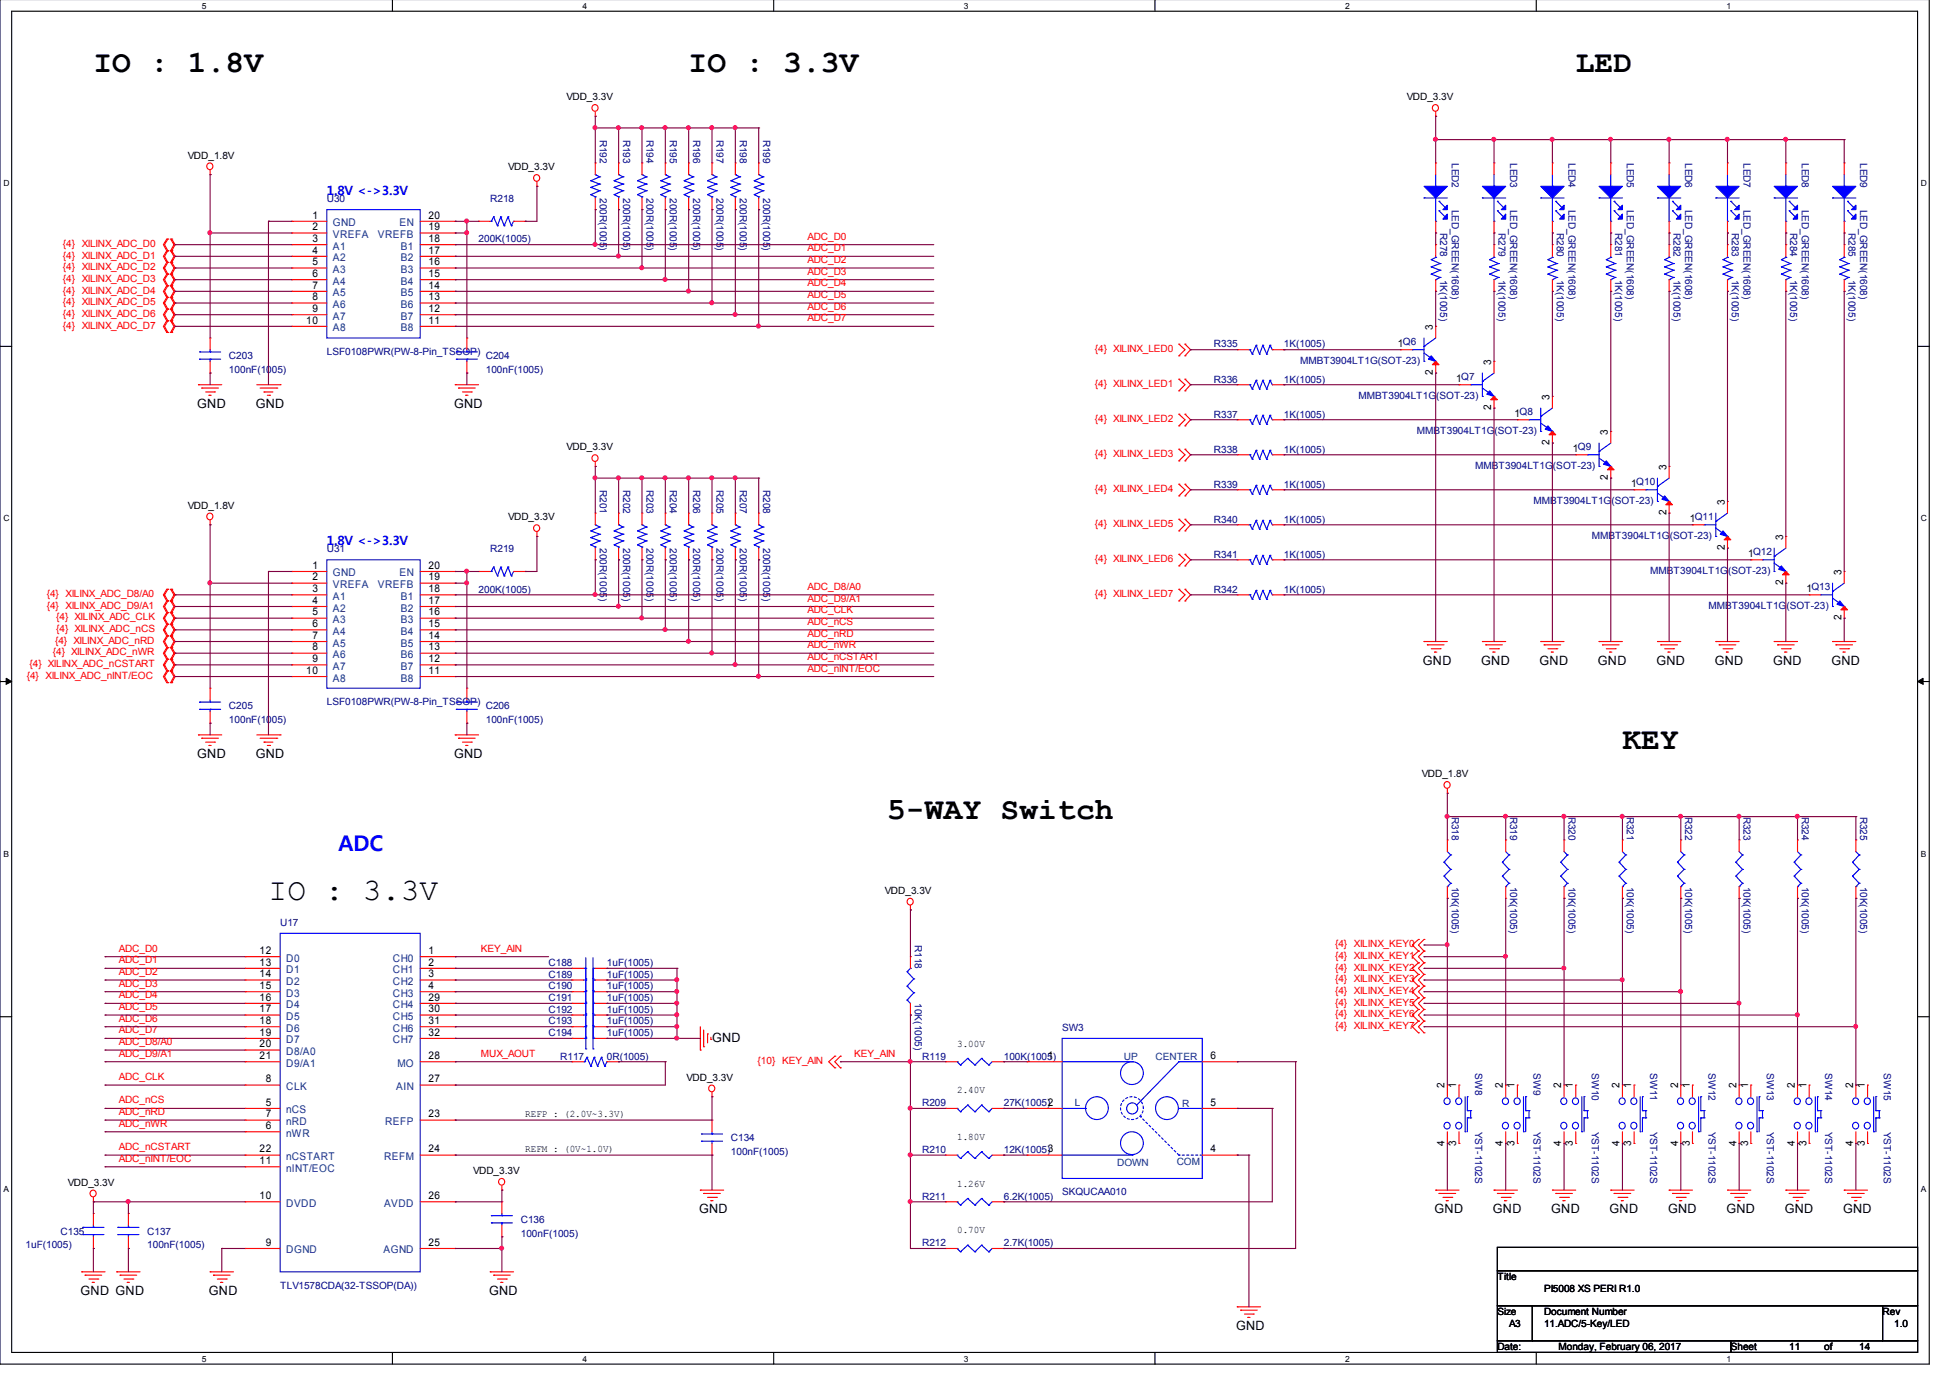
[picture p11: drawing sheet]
<svg xmlns="http://www.w3.org/2000/svg" width="297mm" height="210mm" viewBox="0 0 297 210" stroke-linecap="round" stroke-linejoin="round" font-family="sans-serif">
<defs><g id="words">
<g font-size="4.7">
<text x="14.2" y="10.9">IO : 1.8V</text>
<text x="104.9" y="10.9">IO : 3.3V</text>
<text x="240" y="10.9">LED</text>
<text x="247.1" y="114.1">KEY</text>
<text x="135.1" y="124.7">5-WAY Switch</text>
<text x="40.9" y="137.1">IO : 3.3V</text>
</g>
<text font-size="3.3" fill="#00f" x="51.6" y="129.6">ADC</text>
<g font-size="1.9" fill="#00f">
<text x="49.8" y="29.7">1.8V &lt;-&gt;3.3V</text>
<text x="49.8" y="83.1">1.8V &lt;-&gt;3.3V</text>
</g>
<g font-size="1.9">
<text x="30.1" y="62.2">GND</text>
<text x="38.9" y="62.2">GND</text>
<text x="69.2" y="62.2">GND</text>
<text x="216.7" y="101.3">GND</text>
<text x="225.6" y="101.3">GND</text>
<text x="234.5" y="101.3">GND</text>
<text x="243.4" y="101.3">GND</text>
<text x="252.3" y="101.3">GND</text>
<text x="261.2" y="101.3">GND</text>
<text x="270.1" y="101.3">GND</text>
<text x="279" y="101.3">GND</text>
<text x="30.1" y="115.5">GND</text>
<text x="38.9" y="115.5">GND</text>
<text x="69.2" y="115.5">GND</text>
<text x="108.5" y="158.7">GND</text>
<text x="106.5" y="184.8">GND</text>
<text x="218.5" y="184.8">GND</text>
<text x="227.4" y="184.8">GND</text>
<text x="236.3" y="184.8">GND</text>
<text x="245.2" y="184.8">GND</text>
<text x="254.1" y="184.8">GND</text>
<text x="263" y="184.8">GND</text>
<text x="271.9" y="184.8">GND</text>
<text x="280.8" y="184.8">GND</text>
<text x="12.3" y="197.3">GND GND</text>
<text x="31.8" y="197.3">GND</text>
<text x="74.5" y="197.3">GND</text>
<text x="188.3" y="202.6">GND</text>
</g>
<g font-size="1.6">
<text x="47.6" y="33.3">1</text>
<text x="47.6" y="35.1">2</text>
<text x="65.3" y="33.3">20</text>
<text x="65.3" y="35.1">19</text>
<text x="47.6" y="36.8">3</text>
<text x="47.6" y="38.6">4</text>
<text x="47.6" y="40.4">5</text>
<text x="65.3" y="36.8">18</text>
<text x="65.3" y="38.6">17</text>
<text x="65.3" y="40.4">16</text>
<text x="47.6" y="42.2">6</text>
<text x="47.6" y="44">7</text>
<text x="47.6" y="45.7">8</text>
<text x="47.6" y="47.5">9</text>
<text x="65.3" y="47.5">12</text>
<text x="65.3" y="42.2">15</text>
<text x="65.3" y="44">14</text>
<text x="65.3" y="45.7">13</text>
<text x="46.7" y="49.3">10</text>
<text x="65.3" y="49.3">11</text>
<text x="212.9" y="52.8">1Q6</text>
<text x="218.3" y="50.2" transform="rotate(-90 218.3 50.2)">3</text>
<text x="218.3" y="57.2" transform="rotate(-90 218.3 57.2)">2</text>
<text x="221.8" y="58.2">1Q7</text>
<text x="227.2" y="55.6" transform="rotate(-90 227.2 55.6)">3</text>
<text x="227.2" y="62.5" transform="rotate(-90 227.2 62.5)">2</text>
<text x="230.7" y="63.5">1Q8</text>
<text x="236.1" y="60.9" transform="rotate(-90 236.1 60.9)">3</text>
<text x="236.1" y="67.8" transform="rotate(-90 236.1 67.8)">2</text>
<text x="239.6" y="68.8">1Q9</text>
<text x="244.9" y="66.2" transform="rotate(-90 244.9 66.2)">3</text>
<text x="253.8" y="71.6" transform="rotate(-90 253.8 71.6)">3</text>
<text x="244.9" y="73.2" transform="rotate(-90 244.9 73.2)">2</text>
<text x="248.5" y="74.2">1Q10</text>
<text x="262.7" y="76.9" transform="rotate(-90 262.7 76.9)">3</text>
<text x="253.8" y="78.5" transform="rotate(-90 253.8 78.5)">2</text>
<text x="257.4" y="79.5">1Q11</text>
<text x="262.7" y="83.8" transform="rotate(-90 262.7 83.8)">2</text>
<text x="271.6" y="82.2" transform="rotate(-90 271.6 82.2)">3</text>
<text x="47.6" y="86.6">1</text>
<text x="47.6" y="88.4">2</text>
<text x="65.3" y="86.6">20</text>
<text x="65.3" y="88.4">19</text>
<text x="266.3" y="84.9">1Q12</text>
<text x="271.6" y="89.2" transform="rotate(-90 271.6 89.2)">2</text>
<text x="280.5" y="87.6" transform="rotate(-90 280.5 87.6)">3</text>
<text x="47.6" y="90.2">3</text>
<text x="47.6" y="92">4</text>
<text x="47.6" y="93.7">5</text>
<text x="47.6" y="95.5">6</text>
<text x="65.3" y="90.2">18</text>
<text x="65.3" y="92">17</text>
<text x="65.3" y="93.7">16</text>
<text x="65.3" y="95.5">15</text>
<text x="275.2" y="90.2">1Q13</text>
<text x="280.5" y="94.5" transform="rotate(-90 280.5 94.5)">2</text>
<text x="47.6" y="97.3">7</text>
<text x="47.6" y="99.1">8</text>
<text x="47.6" y="100.9">9</text>
<text x="65.3" y="100.9">12</text>
<text x="65.3" y="97.3">14</text>
<text x="65.3" y="99.1">13</text>
<text x="46.7" y="102.6">10</text>
<text x="65.3" y="102.6">11</text>
<text x="39.5" y="145.3">12</text>
<text x="39.5" y="147.1">13</text>
<text x="39.5" y="148.9">14</text>
<text x="65.3" y="145.3">1</text>
<text x="65.3" y="147.1">2</text>
<text x="65.3" y="148.9">3</text>
<text x="39.5" y="150.6">15</text>
<text x="39.5" y="152.4">16</text>
<text x="39.5" y="154.2">17</text>
<text x="39.5" y="156">18</text>
<text x="65.3" y="150.6">4</text>
<text x="65.3" y="152.4">29</text>
<text x="65.3" y="154.2">30</text>
<text x="65.3" y="156">31</text>
<text x="39.5" y="157.7">19</text>
<text x="39.5" y="159.5">20</text>
<text x="39.5" y="161.3">21</text>
<text x="65.3" y="161.3">28</text>
<text x="65.3" y="157.7">32</text>
<text x="159.6" y="161.3">1</text>
<text x="184.4" y="161.3">6</text>
<text x="40.5" y="164.9">8</text>
<text x="65.3" y="164.9">27</text>
<text x="220" y="165.8" transform="rotate(-90 220 165.8)">2</text>
<text x="221.8" y="165.8" transform="rotate(-90 221.8 165.8)">1</text>
<text x="228.9" y="165.8" transform="rotate(-90 228.9 165.8)">2</text>
<text x="230.7" y="165.8" transform="rotate(-90 230.7 165.8)">1</text>
<text x="237.8" y="165.8" transform="rotate(-90 237.8 165.8)">2</text>
<text x="239.6" y="165.8" transform="rotate(-90 239.6 165.8)">1</text>
<text x="246.7" y="165.8" transform="rotate(-90 246.7 165.8)">2</text>
<text x="248.5" y="165.8" transform="rotate(-90 248.5 165.8)">1</text>
<text x="255.6" y="165.8" transform="rotate(-90 255.6 165.8)">2</text>
<text x="257.4" y="165.8" transform="rotate(-90 257.4 165.8)">1</text>
<text x="264.5" y="165.8" transform="rotate(-90 264.5 165.8)">2</text>
<text x="266.3" y="165.8" transform="rotate(-90 266.3 165.8)">1</text>
<text x="273.4" y="165.8" transform="rotate(-90 273.4 165.8)">2</text>
<text x="275.2" y="165.8" transform="rotate(-90 275.2 165.8)">1</text>
<text x="282.3" y="165.8" transform="rotate(-90 282.3 165.8)">2</text>
<text x="284.1" y="165.8" transform="rotate(-90 284.1 165.8)">1</text>
<text x="40.5" y="168.4">5</text>
<text x="40.5" y="172">6</text>
<text x="40.5" y="170.2">7</text>
<text x="65.3" y="170.2">23</text>
<text x="184.4" y="168.4">5</text>
<text x="39.5" y="177.3">11</text>
<text x="39.5" y="175.5">22</text>
<text x="65.3" y="175.5">24</text>
<text x="184.4" y="175.5">4</text>
<text x="220" y="174.5" transform="rotate(-90 220 174.5)">4</text>
<text x="221.8" y="174.5" transform="rotate(-90 221.8 174.5)">3</text>
<text x="228.9" y="174.5" transform="rotate(-90 228.9 174.5)">4</text>
<text x="230.7" y="174.5" transform="rotate(-90 230.7 174.5)">3</text>
<text x="237.8" y="174.5" transform="rotate(-90 237.8 174.5)">4</text>
<text x="239.6" y="174.5" transform="rotate(-90 239.6 174.5)">3</text>
<text x="246.7" y="174.5" transform="rotate(-90 246.7 174.5)">4</text>
<text x="248.5" y="174.5" transform="rotate(-90 248.5 174.5)">3</text>
<text x="255.6" y="174.5" transform="rotate(-90 255.6 174.5)">4</text>
<text x="257.4" y="174.5" transform="rotate(-90 257.4 174.5)">3</text>
<text x="264.5" y="174.5" transform="rotate(-90 264.5 174.5)">4</text>
<text x="266.3" y="174.5" transform="rotate(-90 266.3 174.5)">3</text>
<text x="273.4" y="174.5" transform="rotate(-90 273.4 174.5)">4</text>
<text x="275.2" y="174.5" transform="rotate(-90 275.2 174.5)">3</text>
<text x="282.3" y="174.5" transform="rotate(-90 282.3 174.5)">4</text>
<text x="284.1" y="174.5" transform="rotate(-90 284.1 174.5)">3</text>
<text x="39.5" y="182.6">10</text>
<text x="65.3" y="182.6">26</text>
<text x="40.5" y="189.8">9</text>
<text x="65.3" y="189.8">25</text>
</g>
<g font-size="1.6" fill="#004080">
<text x="50.7" y="34.5">GND</text>
<text x="60.9" y="34.5">EN</text>
<text x="50.7" y="36.3">VREFA</text>
<text x="50.7" y="38">A1</text>
<text x="50.7" y="39.8">A2</text>
<text x="50.7" y="41.6">A3</text>
<text x="57.6" y="36.3">VREFB</text>
<text x="61" y="38">B1</text>
<text x="61" y="39.8">B2</text>
<text x="61" y="41.6">B3</text>
<text x="50.7" y="43.4">A4</text>
<text x="50.7" y="45.1">A5</text>
<text x="50.7" y="46.9">A6</text>
<text x="61" y="43.4">B4</text>
<text x="61" y="45.1">B5</text>
<text x="61" y="46.9">B6</text>
<text x="50.7" y="48.7">A7</text>
<text x="50.7" y="50.5">A8</text>
<text x="61" y="50.5">B8</text>
<text x="61" y="48.7">B7</text>
<text x="50.7" y="87.8">GND</text>
<text x="50.7" y="89.6">VREFA</text>
<text x="57.6" y="89.6">VREFB</text>
<text x="60.9" y="87.8">EN</text>
<text x="50.7" y="91.4">A1</text>
<text x="50.7" y="93.1">A2</text>
<text x="50.7" y="94.9">A3</text>
<text x="61" y="91.4">B1</text>
<text x="61" y="93.1">B2</text>
<text x="61" y="94.9">B3</text>
<text x="50.7" y="96.7">A4</text>
<text x="50.7" y="98.5">A5</text>
<text x="50.7" y="100.3">A6</text>
<text x="61" y="96.7">B4</text>
<text x="61" y="98.5">B5</text>
<text x="61" y="100.3">B6</text>
<text x="50.7" y="102">A7</text>
<text x="50.7" y="103.8">A8</text>
<text x="61" y="103.8">B8</text>
<text x="61" y="102">B7</text>
<text x="43.6" y="146.5">D0</text>
<text x="43.6" y="148.3">D1</text>
<text x="59.9" y="146.5">CH0</text>
<text x="59.9" y="148.3">CH1</text>
<text x="43.6" y="150">D2</text>
<text x="43.6" y="151.8">D3</text>
<text x="43.6" y="153.6">D4</text>
<text x="43.6" y="155.4">D5</text>
<text x="59.9" y="150">CH2</text>
<text x="59.9" y="151.8">CH3</text>
<text x="59.9" y="153.6">CH4</text>
<text x="59.9" y="155.4">CH5</text>
<text x="43.6" y="157.2">D6</text>
<text x="43.6" y="158.9">D7</text>
<text x="43.6" y="160.7">D8/A0</text>
<text x="59.9" y="157.2">CH6</text>
<text x="59.9" y="158.9">CH7</text>
<text x="43.6" y="166">CLK</text>
<text x="43.6" y="162.5">D9/A1</text>
<text x="60.4" y="166">AIN</text>
<text x="60.5" y="162.5">MO</text>
<text x="43.6" y="169.6">nCS</text>
<text x="43.6" y="173.2">nWR</text>
<text x="43.6" y="171.4">nRD</text>
<text x="58.7" y="171.4">REFP</text>
<text x="43.6" y="178.5">nINT/EOC</text>
<text x="43.6" y="176.7">nCSTART</text>
<text x="58.5" y="176.7">REFM</text>
<text x="43.6" y="183.8">DVDD</text>
<text x="58.5" y="183.8">AVDD</text>
<text x="43.6" y="190.9">DGND</text>
<text x="58.4" y="190.9">AGND</text>
</g>
<g font-size="1.5">
<text x="86.3" y="15.3">VDD_3.3V</text>
<text x="214.3" y="15.3">VDD_3.3V</text>
<text x="28.6" y="24.1">VDD_1.8V</text>
<text x="77.4" y="25.9">VDD_3.3V</text>
<text x="86.3" y="68.6">VDD_3.3V</text>
<text x="28.6" y="77.5">VDD_1.8V</text>
<text x="77.4" y="79.3">VDD_3.3V</text>
<text x="216.6" y="118.4">VDD_1.8V</text>
<text x="134.8" y="136.2">VDD_3.3V</text>
<text x="145.8" y="159.4">3.00V</text>
<text x="104.6" y="164.6">VDD_3.3V</text>
<text x="145.8" y="166.6">2.40V</text>
<text x="80" y="170.1">REFP : (2.0V~3.3V)</text>
<text x="145.8" y="173.7">1.80V</text>
<text x="72.1" y="178.8">VDD_3.3V</text>
<text x="80" y="175.4">REFM : (0V~1.0V)</text>
<text x="10.3" y="180.6">VDD_3.3V</text>
<text x="145.8" y="180.8">1.26V</text>
<text x="145.8" y="187.9">0.70V</text>
<text x="228.1" y="195">Title</text>
<text x="235.2" y="196.8">PI5008 XS PERI R1.0</text>
<text x="228.1" y="200.3">Size</text>
<text x="229.9" y="202.1">A3</text>
<text x="235.2" y="200.3">Document Number</text>
<text x="235.2" y="202.1">11.ADC/5-Key/LED</text>
<text x="286.8" y="200.3">Rev</text>
<text x="288.5" y="202.1">1.0</text>
<text x="228.1" y="205.7">Date:</text>
<text x="237.4" y="205.7">Monday, February 06, 2017</text>
<text x="263.7" y="205.7">Sheet</text>
<text x="272.5" y="205.7">11</text>
<text x="277.9" y="205.7">of</text>
<text x="283.2" y="205.7">14</text>
</g>
<g font-size="1.5" fill="#000080">
<text x="91.4" y="21.3" transform="rotate(90 91.4 21.3)">R192</text>
<text x="94.9" y="21.3" transform="rotate(90 94.9 21.3)">R193</text>
<text x="98.5" y="21.3" transform="rotate(90 98.5 21.3)">R194</text>
<text x="102" y="21.3" transform="rotate(90 102 21.3)">R195</text>
<text x="105.6" y="21.3" transform="rotate(90 105.6 21.3)">R196</text>
<text x="109.1" y="21.3" transform="rotate(90 109.1 21.3)">R197</text>
<text x="112.7" y="21.3" transform="rotate(90 112.7 21.3)">R198</text>
<text x="116.2" y="21.3" transform="rotate(90 116.2 21.3)">R199</text>
<text x="221.1" y="24.8" transform="rotate(90 221.1 24.8)">LED2</text>
<text x="230" y="24.8" transform="rotate(90 230 24.8)">LED3</text>
<text x="238.9" y="24.8" transform="rotate(90 238.9 24.8)">LED4</text>
<text x="247.8" y="24.8" transform="rotate(90 247.8 24.8)">LED5</text>
<text x="256.7" y="24.8" transform="rotate(90 256.7 24.8)">LED6</text>
<text x="265.6" y="24.8" transform="rotate(90 265.6 24.8)">LED7</text>
<text x="274.5" y="24.8" transform="rotate(90 274.5 24.8)">LED8</text>
<text x="283.4" y="24.8" transform="rotate(90 283.4 24.8)">LED9</text>
<text x="49.8" y="30.7">U30</text>
<text x="74.7" y="30.7">R218</text>
<text x="91.4" y="30.2" transform="rotate(90 91.4 30.2)">200R(1005)</text>
<text x="94.9" y="30.2" transform="rotate(90 94.9 30.2)">200R(1005)</text>
<text x="98.5" y="30.2" transform="rotate(90 98.5 30.2)">200R(1005)</text>
<text x="102" y="30.2" transform="rotate(90 102 30.2)">200R(1005)</text>
<text x="105.6" y="30.2" transform="rotate(90 105.6 30.2)">200R(1005)</text>
<text x="109.1" y="30.2" transform="rotate(90 109.1 30.2)">200R(1005)</text>
<text x="112.7" y="30.2" transform="rotate(90 112.7 30.2)">200R(1005)</text>
<text x="116.2" y="30.2" transform="rotate(90 116.2 30.2)">200R(1005)</text>
<text x="219.4" y="35.5" transform="rotate(90 219.4 35.5)">R278</text>
<text x="221.1" y="31.9" transform="rotate(90 221.1 31.9)">LED_GREEN(1608)</text>
<text x="228.3" y="35.5" transform="rotate(90 228.3 35.5)">R279</text>
<text x="230" y="31.9" transform="rotate(90 230 31.9)">LED_GREEN(1608)</text>
<text x="237.2" y="35.5" transform="rotate(90 237.2 35.5)">R280</text>
<text x="238.9" y="31.9" transform="rotate(90 238.9 31.9)">LED_GREEN(1608)</text>
<text x="246" y="35.5" transform="rotate(90 246 35.5)">R281</text>
<text x="247.8" y="31.9" transform="rotate(90 247.8 31.9)">LED_GREEN(1608)</text>
<text x="254.9" y="35.5" transform="rotate(90 254.9 35.5)">R282</text>
<text x="256.7" y="31.9" transform="rotate(90 256.7 31.9)">LED_GREEN(1608)</text>
<text x="263.8" y="35.5" transform="rotate(90 263.8 35.5)">R283</text>
<text x="265.6" y="31.9" transform="rotate(90 265.6 31.9)">LED_GREEN(1608)</text>
<text x="272.7" y="35.5" transform="rotate(90 272.7 35.5)">R284</text>
<text x="274.5" y="31.9" transform="rotate(90 274.5 31.9)">LED_GREEN(1608)</text>
<text x="281.6" y="35.5" transform="rotate(90 281.6 35.5)">R285</text>
<text x="283.4" y="31.9" transform="rotate(90 283.4 31.9)">LED_GREEN(1608)</text>
<text x="72.9" y="36.9">200K(1005)</text>
<text x="219.4" y="42.6" transform="rotate(90 219.4 42.6)">1K(1005)</text>
<text x="228.3" y="42.6" transform="rotate(90 228.3 42.6)">1K(1005)</text>
<text x="237.2" y="42.6" transform="rotate(90 237.2 42.6)">1K(1005)</text>
<text x="246" y="42.6" transform="rotate(90 246 42.6)">1K(1005)</text>
<text x="254.9" y="42.6" transform="rotate(90 254.9 42.6)">1K(1005)</text>
<text x="263.8" y="42.6" transform="rotate(90 263.8 42.6)">1K(1005)</text>
<text x="272.7" y="42.6" transform="rotate(90 272.7 42.6)">1K(1005)</text>
<text x="281.6" y="42.6" transform="rotate(90 281.6 42.6)">1K(1005)</text>
<text x="184.9" y="52.9">R335</text>
<text x="195.6" y="52.9">1K(1005)</text>
<text x="34.9" y="54.7">C203</text>
<text x="34.9" y="56.8">100nF(1005)</text>
<text x="49.8" y="54">LSF0108PWR(PW-8-Pin_TSSOP)</text>
<text x="74" y="54.7">C204</text>
<text x="74" y="56.8">100nF(1005)</text>
<text x="184.9" y="58.3">R336</text>
<text x="195.6" y="58.3">1K(1005)</text>
<text x="198" y="55.4">MMBT3904LT1G(SOT-23)</text>
<text x="184.9" y="63.6">R337</text>
<text x="195.6" y="63.6">1K(1005)</text>
<text x="206.9" y="60.7">MMBT3904LT1G(SOT-23)</text>
<text x="184.9" y="68.9">R338</text>
<text x="195.6" y="68.9">1K(1005)</text>
<text x="215.8" y="66.1">MMBT3904LT1G(SOT-23)</text>
<text x="224.7" y="71.4">MMBT3904LT1G(SOT-23)</text>
<text x="91.4" y="74.6" transform="rotate(90 91.4 74.6)">R201</text>
<text x="94.9" y="74.6" transform="rotate(90 94.9 74.6)">R202</text>
<text x="98.5" y="74.6" transform="rotate(90 98.5 74.6)">R203</text>
<text x="102" y="74.6" transform="rotate(90 102 74.6)">R204</text>
<text x="105.6" y="74.6" transform="rotate(90 105.6 74.6)">R206</text>
<text x="109.1" y="74.6" transform="rotate(90 109.1 74.6)">R205</text>
<text x="112.7" y="74.6" transform="rotate(90 112.7 74.6)">R207</text>
<text x="116.2" y="74.6" transform="rotate(90 116.2 74.6)">R208</text>
<text x="184.9" y="74.3">R339</text>
<text x="195.6" y="74.3">1K(1005)</text>
<text x="233.6" y="76.7">MMBT3904LT1G(SOT-23)</text>
<text x="91.4" y="83.5" transform="rotate(90 91.4 83.5)">200R(1005)</text>
<text x="94.9" y="83.5" transform="rotate(90 94.9 83.5)">200R(1005)</text>
<text x="98.5" y="83.5" transform="rotate(90 98.5 83.5)">200R(1005)</text>
<text x="102" y="83.5" transform="rotate(90 102 83.5)">200R(1005)</text>
<text x="105.6" y="83.5" transform="rotate(90 105.6 83.5)">200R(1005)</text>
<text x="109.1" y="83.5" transform="rotate(90 109.1 83.5)">200R(1005)</text>
<text x="112.7" y="83.5" transform="rotate(90 112.7 83.5)">200R(1005)</text>
<text x="116.2" y="83.5" transform="rotate(90 116.2 83.5)">200R(1005)</text>
<text x="184.9" y="79.6">R340</text>
<text x="195.6" y="79.6">1K(1005)</text>
<text x="242.5" y="82.1">MMBT3904LT1G(SOT-23)</text>
<text x="49.8" y="84.1">U31</text>
<text x="74.7" y="84.1">R219</text>
<text x="184.9" y="84.9">R341</text>
<text x="195.6" y="84.9">1K(1005)</text>
<text x="251.4" y="87.4">MMBT3904LT1G(SOT-23)</text>
<text x="72.9" y="90.3">200K(1005)</text>
<text x="184.9" y="90.3">R342</text>
<text x="195.6" y="90.3">1K(1005)</text>
<text x="260.3" y="92.7">MMBT3904LT1G(SOT-23)</text>
<text x="49.8" y="107.4">LSF0108PWR(PW-8-Pin_TSSOP)</text>
<text x="34.9" y="108">C205</text>
<text x="34.9" y="110.2">100nF(1005)</text>
<text x="74" y="108">C206</text>
<text x="74" y="110.2">100nF(1005)</text>
<text x="221.1" y="124.4" transform="rotate(90 221.1 124.4)">R318</text>
<text x="230" y="124.4" transform="rotate(90 230 124.4)">R319</text>
<text x="238.9" y="124.4" transform="rotate(90 238.9 124.4)">R320</text>
<text x="247.8" y="124.4" transform="rotate(90 247.8 124.4)">R321</text>
<text x="256.7" y="124.4" transform="rotate(90 256.7 124.4)">R322</text>
<text x="265.6" y="124.4" transform="rotate(90 265.6 124.4)">R323</text>
<text x="274.5" y="124.4" transform="rotate(90 274.5 124.4)">R324</text>
<text x="283.4" y="124.4" transform="rotate(90 283.4 124.4)">R325</text>
<text x="221.1" y="135.1" transform="rotate(90 221.1 135.1)">10K(1005)</text>
<text x="230" y="135.1" transform="rotate(90 230 135.1)">10K(1005)</text>
<text x="238.9" y="135.1" transform="rotate(90 238.9 135.1)">10K(1005)</text>
<text x="247.8" y="135.1" transform="rotate(90 247.8 135.1)">10K(1005)</text>
<text x="256.7" y="135.1" transform="rotate(90 256.7 135.1)">10K(1005)</text>
<text x="265.6" y="135.1" transform="rotate(90 265.6 135.1)">10K(1005)</text>
<text x="274.5" y="135.1" transform="rotate(90 274.5 135.1)">10K(1005)</text>
<text x="283.4" y="135.1" transform="rotate(90 283.4 135.1)">10K(1005)</text>
<text x="42.7" y="141">U17</text>
<text x="139.4" y="143.9" transform="rotate(90 139.4 143.9)">R118</text>
<text x="83.6" y="147.2">C188</text>
<text x="83.6" y="148.9">C189</text>
<text x="92.5" y="147.2">1uF(1005)</text>
<text x="92.5" y="148.9">1uF(1005)</text>
<text x="83.6" y="150.7">C190</text>
<text x="83.6" y="154.3">C192</text>
<text x="83.6" y="152.5">C191</text>
<text x="92.5" y="150.7">1uF(1005)</text>
<text x="92.5" y="154.3">1uF(1005)</text>
<text x="92.5" y="152.5">1uF(1005)</text>
<text x="139.4" y="152.8" transform="rotate(90 139.4 152.8)">10K(1005)</text>
<text x="83.6" y="156.1">C193</text>
<text x="83.6" y="157.8">C194</text>
<text x="85.3" y="161.4">R117</text>
<text x="92.5" y="156.1">1uF(1005)</text>
<text x="92.5" y="161.4">0R(1005)</text>
<text x="92.5" y="157.8">1uF(1005)</text>
<text x="140.5" y="161.4">R119</text>
<text x="152.9" y="161.4">100K(1005)</text>
<text x="161.8" y="157">SW3</text>
<text x="224.7" y="163.5" transform="rotate(90 224.7 163.5)">SW8</text>
<text x="233.6" y="163.5" transform="rotate(90 233.6 163.5)">SW9</text>
<text x="242.5" y="163.5" transform="rotate(90 242.5 163.5)">SW10</text>
<text x="251.4" y="163.5" transform="rotate(90 251.4 163.5)">SW11</text>
<text x="260.3" y="163.5" transform="rotate(90 260.3 163.5)">SW12</text>
<text x="269.2" y="163.5" transform="rotate(90 269.2 163.5)">SW13</text>
<text x="278" y="163.5" transform="rotate(90 278 163.5)">SW14</text>
<text x="286.9" y="163.5" transform="rotate(90 286.9 163.5)">SW15</text>
<text x="111.3" y="173.8">C134</text>
<text x="140.5" y="168.5">R209</text>
<text x="152.9" y="168.5">27K(1005)2</text>
<text x="224.7" y="172.4" transform="rotate(90 224.7 172.4)">YST-1102S</text>
<text x="233.6" y="172.4" transform="rotate(90 233.6 172.4)">YST-1102S</text>
<text x="242.5" y="172.4" transform="rotate(90 242.5 172.4)">YST-1102S</text>
<text x="251.4" y="172.4" transform="rotate(90 251.4 172.4)">YST-1102S</text>
<text x="260.3" y="172.4" transform="rotate(90 260.3 172.4)">YST-1102S</text>
<text x="269.2" y="172.4" transform="rotate(90 269.2 172.4)">YST-1102S</text>
<text x="278" y="172.4" transform="rotate(90 278 172.4)">YST-1102S</text>
<text x="286.9" y="172.4" transform="rotate(90 286.9 172.4)">YST-1102S</text>
<text x="111.3" y="176">100nF(1005)</text>
<text x="140.5" y="175.6">R210</text>
<text x="152.9" y="175.6">12K(1005)3</text>
<text x="140.5" y="182.7">R211</text>
<text x="152.9" y="182.7">6.2K(1005)</text>
<text x="161.8" y="182">SKQUCAA010</text>
<text x="3.9" y="190.2">1uF(1005)</text>
<text x="9.2" y="188.1">C135</text>
<text x="22.4" y="188.1">C137</text>
<text x="22.4" y="190.2">100nF(1005)</text>
<text x="79.3" y="186.3">C136</text>
<text x="79.3" y="188.4">100nF(1005)</text>
<text x="140.5" y="189.8">R212</text>
<text x="152.9" y="189.8">2.7K(1005)</text>
<text x="42.7" y="196.3">TLV1578CDA(32-TSSOP(DA))</text>
</g>
<g font-size="1.5" fill="#f00">
<text x="9.6" y="37.6">{4} XILINX_ADC_D0</text>
<text x="9.6" y="39.4">{4} XILINX_ADC_D1</text>
<text x="9.6" y="41.2">{4} XILINX_ADC_D2</text>
<text x="123" y="36.5">ADC_D0</text>
<text x="123" y="38.3">ADC_D1</text>
<text x="123" y="40.1">ADC_D2</text>
<text x="123" y="41.8">ADC_D3</text>
<text x="9.6" y="42.9">{4} XILINX_ADC_D3</text>
<text x="9.6" y="44.7">{4} XILINX_ADC_D4</text>
<text x="9.6" y="46.5">{4} XILINX_ADC_D5</text>
<text x="123" y="45.4">ADC_D5</text>
<text x="123" y="43.6">ADC_D4</text>
<text x="123" y="47.2">ADC_D6</text>
<text x="9.6" y="48.3">{4} XILINX_ADC_D6</text>
<text x="9.6" y="50.1">{4} XILINX_ADC_D7</text>
<text x="123" y="49">ADC_D7</text>
<text x="166.8" y="53.6">{4} XILINX_LED0</text>
<text x="166.8" y="58.9">{4} XILINX_LED1</text>
<text x="166.8" y="64.3">{4} XILINX_LED2</text>
<text x="166.8" y="69.6">{4} XILINX_LED3</text>
<text x="166.8" y="74.9">{4} XILINX_LED4</text>
<text x="166.8" y="80.3">{4} XILINX_LED5</text>
<text x="123" y="89.8">ADC_D8/A0</text>
<text x="166.8" y="85.6">{4} XILINX_LED6</text>
<text x="7.1" y="90.9">{4} XILINX_ADC_D8/A0</text>
<text x="7.1" y="92.7">{4} XILINX_ADC_D9/A1</text>
<text x="8.6" y="94.5">{4} XILINX_ADC_CLK</text>
<text x="123" y="91.6">ADC_D9/A1</text>
<text x="123" y="93.4">ADC_CLK</text>
<text x="123" y="95.2">ADC_nCS</text>
<text x="166.8" y="90.9">{4} XILINX_LED7</text>
<text x="4.5" y="101.6">{4} XILINX_ADC_nCSTART</text>
<text x="8" y="99.8">{4} XILINX_ADC_nWR</text>
<text x="8.4" y="98.1">{4} XILINX_ADC_nRD</text>
<text x="8.6" y="96.3">{4} XILINX_ADC_nCS</text>
<text x="123" y="97">ADC_nRD</text>
<text x="123" y="100.5">ADC_nCSTART</text>
<text x="123" y="98.7">ADC_nWR</text>
<text x="4.1" y="103.4">{4} XILINX_ADC_nINT/EOC</text>
<text x="123" y="102.3">ADC_nINT/EOC</text>
<text x="18.1" y="145">ADC_D0</text>
<text x="18.1" y="146.7">ADC_D1</text>
<text x="18.1" y="148.5">ADC_D2</text>
<text x="73.2" y="145">KEY_AIN</text>
<text x="203.4" y="144.3">{4} XILINX_KEY0</text>
<text x="203.4" y="146.1">{4} XILINX_KEY1</text>
<text x="203.4" y="147.8">{4} XILINX_KEY2</text>
<text x="203.4" y="149.6">{4} XILINX_KEY3</text>
<text x="18.1" y="155.6">ADC_D6</text>
<text x="18.1" y="150.3">ADC_D3</text>
<text x="18.1" y="152.1">ADC_D4</text>
<text x="18.1" y="153.9">ADC_D5</text>
<text x="203.4" y="151.4">{4} XILINX_KEY4</text>
<text x="203.4" y="153.2">{4} XILINX_KEY5</text>
<text x="203.4" y="155">{4} XILINX_KEY6</text>
<text x="18.1" y="157.4">ADC_D7</text>
<text x="18.1" y="159.2">ADC_D8/A0</text>
<text x="18.1" y="161">ADC_D9/A1</text>
<text x="73.2" y="161">MUX_AOUT</text>
<text x="130.1" y="161">KEY_AIN</text>
<text x="203.4" y="156.7">{4} XILINX_KEY7</text>
<text x="18.1" y="164.5">ADC_CLK</text>
<text x="115.4" y="162.1">{10} KEY_AIN</text>
<text x="18.1" y="168.1">ADC_nCS</text>
<text x="18.1" y="169.9">ADC_nRD</text>
<text x="18.1" y="171.6">ADC_nWR</text>
<text x="18.1" y="175.2">ADC_nCSTART</text>
<text x="18.1" y="177">ADC_nINT/EOC</text>
</g>
<g font-size="1.5" fill="#004080">
<text x="171.2" y="161.4">UP</text>
<text x="176" y="161.4">CENTER</text>
<text x="163.7" y="168.5">L</text>
<text x="180.1" y="168.7">R</text>
<text x="170.2" y="177.6">DOWN</text>
<text x="179.2" y="177.4">COM</text>
</g>
<g font-size="1.3">
<text x="30.7" y="1.4">5</text>
<text x="88.7" y="1.4">4</text>
<text x="146.8" y="1.4">3</text>
<text x="204.9" y="1.4">2</text>
<text x="263" y="1.4">1</text>
<text x=".5" y="28.4">D</text>
<text x="292.6" y="28.4">D</text>
<text x=".5" y="79.4">C</text>
<text x="292.6" y="79.4">C</text>
<text x=".5" y="130.5">B</text>
<text x="292.6" y="130.5">B</text>
<text x=".5" y="181.5">A</text>
<text x="292.6" y="181.5">A</text>
<text x="30.7" y="207.4">5</text>
<text x="88.7" y="207.4">4</text>
<text x="146.8" y="207.4">3</text>
<text x="204.9" y="207.4">2</text>
<text x="263" y="207.4">1</text>
</g>
</g></defs>
<path d="M0 -.1v207.9h293.9v-207.9M1.8 1.7h290.3v204.3h-290.3z" fill="none" stroke="#000" stroke-width=".17"/>
<g fill="#fff">
<path d="M30.7 .2h.6v1.3h-.6z"/>
<path d="M30.7 206.3h.6v1.3h-.6z"/>
</g>
<path d="M59.8 -.1v1.8M59.8 206v1.8" fill="none" stroke="#000" stroke-width=".17"/>
<g fill="#fff">
<path d="M88.7 .2h.6v1.3h-.6z"/>
<path d="M88.7 206.3h.6v1.3h-.6z"/>
</g>
<path d="M117.9 -.1v1.8M117.9 206v1.8" fill="none" stroke="#000" stroke-width=".17"/>
<g fill="#fff">
<path d="M146.8 .2h.6v1.3h-.6z"/>
<path d="M146.8 206.3h.6v1.3h-.6z"/>
</g>
<path d="M175.9 -.1v1.8M175.9 206v1.8" fill="none" stroke="#000" stroke-width=".17"/>
<g fill="#fff">
<path d="M204.9 .2h.6v1.3h-.6z"/>
<path d="M204.9 206.3h.6v1.3h-.6z"/>
</g>
<path d="M234 -.1v1.8M234 206v1.8" fill="none" stroke="#000" stroke-width=".17"/>
<g fill="#fff">
<path d="M263 .2h.6v1.3h-.6z"/>
<path d="M263 206.3h.6v1.3h-.6z"/>
<path d="M.5 27.2h.9v1.3h-.9z"/>
<path d="M292.6 27.2h.9v1.3h-.9z"/>
<path d="M.5 78.2h.9v1.4h-.9z"/>
<path d="M292.6 78.2h.9v1.4h-.9z"/>
</g>
<path d="M0 52.8h1.8M292.1 52.8h1.8" fill="none" stroke="#000" stroke-width=".17"/>
<g fill="#fff">
<path d="M.5 129.3h.8v1.4h-.8z"/>
<path d="M292.6 129.3h.8v1.4h-.8z"/>
</g>
<path d="M0 103.8h1.8M292.1 103.8h1.8" fill="none" stroke="#000" stroke-width=".17"/>
<path d="M.9 103.3l.9 .5-.9 .4zM292.1 103.8l.8-.5v.9z" fill="#000" stroke="#000" stroke-width=".15"/>
<g fill="#fff">
<path d="M.5 180.4h.7v1.3h-.7z"/>
<path d="M292.6 180.4h.7v1.3h-.7z"/>
</g>
<path d="M0 154.9h1.8M292.1 154.9h1.8M228.1 190h64v3.6h-64zM228.1 193.6h64v5.3h-64zM228.1 198.9h5.3v5.3h-5.3zM233.4 198.9h53.4v5.3h-53.4zM286.8 198.9h5.3v5.3h-5.3zM228.1 204.2h35.6v1.8h-35.6zM263.7 204.2h28.4v1.8h-28.4z" fill="none" stroke="#000" stroke-width=".17"/>
<g fill="none" stroke="#f00" stroke-width=".17">
<path d="M90.7 17.7h.1M90.7 17v.7M218.7 17.7h.1M218.7 17v.7M25.4 36.4h.1M25.4 38.2h.1M25.4 40h.1M25.4 36.4l-.5 .9 .5 .9M25.4 38.2l-.5 .8 .5 1M25.4 40l-.5 .8 .5 1M25.6 36.4h.1M25.6 38.2h.1"/>
<path d="M25.6 40h.1M25.6 36.4l-.5 .9 .5 .9M25.6 38.2l-.5 .8 .5 1M25.6 40l-.5 .8 .5 1M26 36.4h.1M26 38.2h.1M26 40h.1M26 36.4l.5 .9-.5 .9M26 38.2l.5 .8-.5 1M26 40l.5 .8-.5 1M26.2 36.4h.1M26.2 38.2h.1"/>
<path d="M26.2 40h.1M26.2 36.4l.5 .9-.5 .9M26.2 38.2l.5 .8-.5 1M26.2 40l.5 .8-.5 1M32 26.6h.1M32 25.9v.7M44.4 33.7h.1M44.4 35.5h.1M44.4 37.3h.1M44.4 39h.1M44.4 33.7h5.4M44.4 35.5h5.4"/>
<path d="M44.4 37.3h5.4M44.4 39h5.4M64 33.7h5.3M64 35.5h5.3M64 37.3h5.3M64 39h5.3M69.3 33.7h.1M69.3 35.5h.1M69.3 37.3h.1M69.3 39h.1M72.9 33.7h.1M72.9 33.7h1.8"/>
<path d="M78.2 33.7h1.8M80 33.7h.1M81.8 28.4h.1M81.8 27.7v.7M90.7 24.8h.1M90.7 31.9h.1M90.7 24.8v1.8M90.7 30.2v1.7M94.2 24.8h.1M94.2 31.9h.1M94.2 24.8v1.8M94.2 30.2v1.7"/>
<path d="M97.8 24.8h.1M97.8 31.9h.1M97.8 24.8v1.8M97.8 30.2v1.7M101.3 24.8h.1M101.3 31.9h.1M101.3 24.8v1.8M101.3 30.2v1.7M104.9 24.8h.1M104.9 31.9h.1M104.9 24.8v1.8M104.9 30.2v1.7"/>
<path d="M108.5 24.8h.1M108.5 31.9h.1M108.5 24.8v1.8M108.5 30.2v1.7M112 24.8h.1M112 31.9h.1M112 24.8v1.8M112 30.2v1.7M115.6 24.8h.1M115.6 31.9h.1M115.6 24.8v1.8M115.6 30.2v1.7"/>
<path d="M218.7 24.8h.1M218.7 35.5h.1M218.7 37.3h.1M218.7 24.8v1.8M218.7 33.7v1.8M218.7 37.3v1.7M227.6 37.3h.1M227.6 24.8h.1M227.6 35.5h.1M227.6 24.8v1.8M227.6 33.7v1.8M227.6 37.3v1.7"/>
<path d="M236.5 24.8h.1M236.5 35.5h.1M236.5 37.3h.1M236.5 24.8v1.8M236.5 33.7v1.8M236.5 37.3v1.7M245.4 37.3h.1M245.4 24.8h.1M245.4 35.5h.1M245.4 24.8v1.8M245.4 33.7v1.8M245.4 37.3v1.7"/>
<path d="M254.3 24.8h.1M254.3 35.5h.1M254.3 37.3h.1M254.3 24.8v1.8M254.3 33.7v1.8M254.3 37.3v1.7M263.1 24.8h.1M263.1 35.5h.1M263.1 37.3h.1M263.1 24.8v1.8M263.1 33.7v1.8M263.1 37.3v1.7"/>
<path d="M272 37.3h.1M272 24.8h.1M272 35.5h.1M272 24.8v1.8M272 33.7v1.8M272 37.3v1.7M280.9 37.3h.1M280.9 24.8h.1M280.9 35.5h.1M280.9 24.8v1.8M280.9 33.7v1.8M280.9 37.3v1.7"/>
<path d="M25.4 41.8h.1M25.4 43.5h.1M25.4 45.3h.1M25.4 47.1h.1M25.4 48.9h.1M25.4 50.6h.1M25.4 41.8l-.5 .8 .5 .9M25.4 43.5l-.5 .9 .5 .9M25.4 45.3l-.5 .9 .5 .9M25.4 47.1l-.5 .8 .5 1M25.4 48.9l-.5 .8 .5 .9M25.6 41.8h.1"/>
<path d="M25.6 43.5h.1M25.6 45.3h.1M25.6 47.1h.1M25.6 48.9h.1M25.6 50.6h.1M25.6 41.8l-.5 .8 .5 .9M25.6 43.5l-.5 .9 .5 .9M25.6 45.3l-.5 .9 .5 .9M25.6 47.1l-.5 .8 .5 1M25.6 48.9l-.5 .8 .5 .9M26 41.8h.1M26 43.5h.1"/>
<path d="M26 45.3h.1M26 47.1h.1M26 48.9h.1M26 50.6h.1M26 41.8l.5 .8-.5 .9M26 43.5l.5 .9-.5 .9M26 45.3l.5 .9-.5 .9M26 47.1l.5 .8-.5 1M26 48.9l.5 .8-.5 .9M26.2 41.8h.1M26.2 43.5h.1M26.2 45.3h.1"/>
<path d="M26.2 47.1h.1M26.2 48.9h.1M26.2 50.6h.1M26.2 41.8l.5 .8-.5 .9M26.2 43.5l.5 .9-.5 .9M26.2 45.3l.5 .9-.5 .9M26.2 47.1l.5 .8-.5 1M26.2 48.9l.5 .8-.5 .9M30.2 58.6h.1M30.2 58.6h3.6M30.7 59.1h.1M30.7 59.1h2.6"/>
<path d="M31.3 59.7h1.4M32 56.8h.1M32 51.5h.1M32 51.5v1.8M32 55v1.8M32.7 59.7h.1M39.1 58.6h3.6M39.6 59.1h2.6M40.2 59.7h.1M40.2 59.7h1.4M42.2 59.1h.1M42.7 58.6h.1"/>
<path d="M44.4 40.8h.1M44.4 42.6h.1M44.4 44.4h.1M44.4 46.2h.1M44.4 47.9h.1M44.4 49.7h.1M44.4 40.8h5.4M44.4 42.6h5.4M44.4 44.4h5.4M44.4 46.2h5.4M44.4 47.9h5.4M44.4 49.7h5.4"/>
<path d="M64 40.8h5.3M64 42.6h5.3M64 44.4h5.3M64 46.2h5.3M64 47.9h5.3M64 49.7h5.3M69.3 58.6h.1M69.3 49.7h.1M69.3 47.9h.1M69.3 40.8h.1M69.3 42.6h.1M69.3 44.4h.1"/>
<path d="M69.3 46.2h.1M69.3 58.6h3.6M69.8 59.1h.1M69.8 59.1h2.6M70.4 59.7h1.4M71.1 56.8h.1M71.1 51.5h.1M71.1 51.5v1.8M71.1 55v1.8M71.8 59.7h.1M179.6 52.4h.1M179.6 54.2h.1"/>
<path d="M179.6 57.8h.1M179.6 59.5h.1M179.6 52.4l.9 .9-.9 .9M179.6 57.8l.9 .8-.9 .9M180.5 54.2h.1M180.5 52.4h.1M180.5 59.5h.1M180.5 57.8h.1M180.5 52.4l.9 .9-.9 .9M180.5 57.8l.9 .8-.9 .9M188.5 53.3h.1M188.5 58.6h.1"/>
<path d="M188.5 58.6h1.7M188.5 53.3h1.7M193.8 58.6h1.8M193.8 53.3h1.8M195.6 53.3h.1M195.6 58.6h.1M213.4 53.3h.1M213.4 53.3h1.7M218.7 49.7h.1M218.7 56.8h.1M218.7 44.4h.1M218.7 42.6v1.8"/>
<path d="M218.7 49.7v1.8M218.7 55v1.8M222.2 58.6h.1M222.2 58.6h1.8M227.6 44.4h.1M227.6 55h.1M227.6 42.6v1.8M227.6 55v1.8M236.5 44.4h.1M236.5 42.6v1.8M245.4 44.4h.1M245.4 42.6v1.8"/>
<path d="M254.3 44.4h.1M254.3 42.6v1.8M263.1 44.4h.1M263.1 42.6v1.8M272 44.4h.1M272 42.6v1.8M280.9 44.4h.1M280.9 42.6v1.8M31.8 60.2h.1M31.8 60.2h.4M32 79.9h.1M32 79.3v.6"/>
<path d="M40.7 60.2h.4M41.1 60.2h.1M71 60.2h.1M71 60.2h.3M90.7 71h.1M90.7 78.2h.1M90.7 70.4v.6M90.7 78.2v1.7M94.2 78.2h.1M94.2 78.2v1.7M97.8 78.2h.1M97.8 78.2v1.7"/>
<path d="M101.3 78.2h.1M101.3 78.2v1.7M104.9 78.2h.1M104.9 78.2v1.7M108.5 78.2h.1M108.5 78.2v1.7M112 78.2h.1M112 78.2v1.7M115.6 78.2h.1M115.6 78.2v1.7M179.6 63.1h.1M179.6 64.9h.1"/>
<path d="M179.6 68.4h.1M179.6 70.2h.1M179.6 73.8h.1M179.6 75.5h.1M179.6 79.1h.1M179.6 63.1l.9 .8-.9 1M179.6 68.4l.9 .9-.9 .9M179.6 73.8l.9 .8-.9 .9M179.6 79.1l.9 .8-.9 1M180.5 64.9h.1M180.5 63.1h.1M180.5 70.2h.1"/>
<path d="M180.5 68.4h.1M180.5 75.5h.1M180.5 73.8h.1M180.5 79.1h.1M180.5 63.1l.9 .8-.9 1M180.5 68.4l.9 .9-.9 .9M180.5 73.8l.9 .8-.9 .9M180.5 79.1l.9 .8-.9 1M188.5 63.9h.1M188.5 69.3h.1M188.5 74.6h.1M188.5 79.9h.1"/>
<path d="M188.5 69.3h1.7M188.5 74.6h1.7M188.5 63.9h1.7M188.5 79.9h1.7M193.8 69.3h1.8M193.8 74.6h1.8M193.8 63.9h1.8M193.8 79.9h1.8M195.6 63.9h.1M195.6 69.3h.1M195.6 74.6h.1M195.6 79.9h.1"/>
<path d="M227.6 62.2h.1M227.6 60.4v1.8M231.1 63.9h.1M231.1 63.9h1.8M236.5 60.4h.1M236.5 67.5h.1M236.5 60.4v1.8M236.5 65.7v1.8M240 69.3h.1M240 69.3h1.8M245.4 65.7h.1M245.4 72.8h.1"/>
<path d="M245.4 65.7v1.8M245.4 71v1.8M248.9 74.6h.1M248.9 74.6h1.8M254.3 71h.1M254.3 78.2h.1M254.3 71v1.8M254.3 76.4v1.8M257.8 79.9h.1M257.8 79.9h1.8M263.1 76.4h.1M263.1 76.4v1.8"/>
<path d="M25.4 89.8h.1M25.4 91.5h.1M25.4 93.3h.1M25.4 95.1h.1M25.4 96.9h.1M25.4 98.7h.1M25.4 89.8l-.5 .8 .5 .9M25.4 91.5l-.5 .9 .5 .9M25.4 93.3l-.5 .9 .5 .9M25.4 95.1l-.5 .8 .5 1M25.4 96.9l-.5 .8 .5 1M25.4 98.7l-.5 .8 .5 .9"/>
<path d="M25.6 89.8h.1M25.6 91.5h.1M25.6 93.3h.1M25.6 95.1h.1M25.6 96.9h.1M25.6 98.7h.1M25.6 89.8l-.5 .8 .5 .9M25.6 91.5l-.5 .9 .5 .9M25.6 93.3l-.5 .9 .5 .9M25.6 95.1l-.5 .8 .5 1M25.6 96.9l-.5 .8 .5 1M25.6 98.7l-.5 .8 .5 .9"/>
<path d="M26 89.8h.1M26 91.5h.1M26 93.3h.1M26 95.1h.1M26 96.9h.1M26 98.7h.1M26 89.8l.5 .8-.5 .9M26 91.5l.5 .9-.5 .9M26 93.3l.5 .9-.5 .9M26 95.1l.5 .8-.5 1M26 96.9l.5 .8-.5 1M26 98.7l.5 .8-.5 .9"/>
<path d="M26.2 89.8h.1M26.2 91.5h.1M26.2 93.3h.1M26.2 95.1h.1M26.2 96.9h.1M26.2 98.7h.1M26.2 89.8l.5 .8-.5 .9M26.2 91.5l.5 .9-.5 .9M26.2 93.3l.5 .9-.5 .9M26.2 95.1l.5 .8-.5 1M26.2 96.9l.5 .8-.5 1M26.2 98.7l.5 .8-.5 .9"/>
<path d="M44.4 87.1h.1M44.4 88.8h.1M44.4 90.6h.1M44.4 92.4h.1M44.4 94.2h.1M44.4 95.9h.1M44.4 97.7h.1M44.4 99.5h.1M44.4 97.7h5.4M44.4 87.1h5.4M44.4 88.8h5.4M44.4 90.6h5.4"/>
<path d="M44.4 92.4h5.4M44.4 94.2h5.4M44.4 95.9h5.4M44.4 99.5h5.4M64 97.7h5.3M64 87.1h5.3M64 88.8h5.3M64 90.6h5.3M64 92.4h5.3M64 94.2h5.3M64 95.9h5.3M64 99.5h5.3"/>
<path d="M69.3 87.1h.1M69.3 88.8h.1M69.3 90.6h.1M69.3 92.4h.1M69.3 94.2h.1M69.3 95.9h.1M69.3 97.7h.1M69.3 99.5h.1M72.9 87.1h.1M72.9 87.1h1.8M78.2 87.1h1.8M80 87.1h.1"/>
<path d="M81.8 81.7h.1M81.8 81v.7M90.7 85.3h.1M90.7 83.5v1.8M94.2 85.3h.1M94.2 83.5v1.8M97.8 85.3h.1M97.8 83.5v1.8M101.3 85.3h.1M101.3 83.5v1.8M104.9 85.3h.1M104.9 83.5v1.8"/>
<path d="M108.5 85.3h.1M108.5 83.5v1.8M112 85.3h.1M112 83.5v1.8M115.6 85.3h.1M115.6 83.5v1.8M179.6 80.9h.1M179.6 84.4h.1M179.6 86.2h.1M179.6 89.8h.1M179.6 91.5h.1M179.6 84.4l.9 .9-.9 .9"/>
<path d="M179.6 89.8l.9 .8-.9 .9M180.5 80.9h.1M180.5 86.2h.1M180.5 84.4h.1M180.5 91.5h.1M180.5 89.8h.1M180.5 84.4l.9 .9-.9 .9M180.5 89.8l.9 .8-.9 .9M188.5 85.3h.1M188.5 90.6h.1M188.5 85.3h1.7M188.5 90.6h1.7"/>
<path d="M193.8 85.3h1.8M193.8 90.6h1.8M195.6 85.3h.1M195.6 90.6h.1M216.9 97.7h.1M216.9 97.7h3.6M217.4 98.2h.1M217.4 98.2h2.6M218 98.8h1.4M218.5 99.3h.1M218.5 99.3h.4M219.4 98.8h.1"/>
<path d="M225.8 97.7h.1M225.8 97.7h3.6M226.3 98.2h.1M226.3 98.2h2.6M226.9 98.8h1.4M227.4 99.3h.1M227.4 99.3h.4M228.3 98.8h.1M234.7 97.7h.1M234.7 97.7h3.6M235.2 98.2h.1M235.2 98.2h2.5"/>
<path d="M235.8 98.8h1.4M236.3 99.3h.1M236.3 99.3h.3M237.2 98.8h.1M243.6 97.7h.1M243.6 97.7h3.5M244.1 98.2h.1M244.1 98.2h2.5M244.7 98.8h1.3M245.2 99.3h.1M245.2 99.3h.3M246 98.8h.1"/>
<path d="M252.5 97.7h.1M252.5 97.7h3.5M253 98.2h.1M253 98.2h2.5M253.6 98.8h1.3M254.1 99.3h.1M254.1 99.3h.3M254.9 98.8h.1M261.4 97.7h.1M261.4 97.7h3.5M261.9 98.2h.1M261.9 98.2h2.5"/>
<path d="M262.5 98.8h1.3M263 99.3h.1M263 99.3h.3M263.1 83.5h.1M263.1 81.7v1.8M263.8 98.8h.1M266.7 85.3h.1M266.7 85.3h1.8M270.3 97.7h.1M270.3 97.7h3.5M270.8 98.2h.1M270.8 98.2h2.5"/>
<path d="M271.4 98.8h1.3M271.9 99.3h.1M271.9 99.3h.3M272 81.7h.1M272 88.8h.1M272 81.7v1.8M272 87.1v1.7M272.7 98.8h.1M275.6 90.6h.1M275.6 90.6h1.8M279.1 97.7h.1M279.1 97.7h3.6"/>
<path d="M279.7 98.2h.1M279.7 98.2h2.5M280.2 98.8h1.4M280.8 99.3h.1M280.8 99.3h.3M280.9 87.1h.1M280.9 94.2h.1M280.9 87.1v1.7M280.9 92.4v1.8M281.6 98.8h.1M25.4 100.4h.1M25.4 102.2h.1"/>
<path d="M25.4 104h.1M25.4 100.4l-.5 .9 .5 .9M25.4 102.2l-.5 .9 .5 .9M25.6 100.4h.1M25.6 102.2h.1M25.6 104h.1M25.6 100.4l-.5 .9 .5 .9M25.6 102.2l-.5 .9 .5 .9M26 100.4h.1M26 102.2h.1M26 104h.1M26 100.4l.5 .9-.5 .9"/>
<path d="M26 102.2l.5 .9-.5 .9M26.2 100.4h.1M26.2 102.2h.1M26.2 104h.1M26.2 100.4l.5 .9-.5 .9M26.2 102.2l.5 .9-.5 .9M30.2 111.9h.1M30.2 111.9h3.6M30.7 112.5h.1M30.7 112.5h2.6M31.3 113h1.4M31.8 113.6h.1"/>
<path d="M31.8 113.6h.4M32 110.2h.1M32 104.8h.1M32 104.8v1.8M32 108.4v1.8M32.7 113h.1M39.1 111.9h3.6M39.6 112.5h2.6M40.2 113h.1M40.2 113h1.4M40.7 113.6h.4M41.1 113.6h.1"/>
<path d="M42.2 112.5h.1M42.7 111.9h.1M44.4 101.3h.1M44.4 103.1h.1M44.4 101.3h5.4M44.4 103.1h5.4M64 101.3h5.3M64 103.1h5.3M69.3 111.9h.1M69.3 103.1h.1M69.3 101.3h.1M69.3 111.9h3.6"/>
<path d="M69.8 112.5h.1M69.8 112.5h2.6M70.4 113h1.4M71 113.6h.1M71 113.6h.3M71.1 110.2h.1M71.1 104.8h.1M71.1 104.8v1.8M71.1 108.4v1.8M71.8 113h.1M138.7 138.6h.1M138.7 137.9v.7"/>
<path d="M220.5 120.8h.1M220.5 127.9h.1M220.5 136.8h.1M220.5 120.2v.6M220.5 127.9v1.8M220.5 135.1v1.7M229.4 127.9h.1M229.4 136.8h.1M229.4 127.9v1.8M229.4 135.1v1.7M238.3 127.9h.1M238.3 136.8h.1"/>
<path d="M238.3 127.9v1.8M238.3 135.1v1.7M247.1 127.9h.1M247.1 136.8h.1M247.1 127.9v1.8M247.1 135.1v1.7M256 127.9h.1M256 136.8h.1M256 127.9v1.8M256 135.1v1.7M264.9 127.9h.1M264.9 136.8h.1"/>
<path d="M264.9 127.9v1.8M264.9 135.1v1.7M273.8 127.9h.1M273.8 136.8h.1M273.8 127.9v1.8M273.8 135.1v1.7M282.7 127.9h.1M282.7 136.8h.1M282.7 127.9v1.8M282.7 135.1v1.7M37.3 145.7h.1M37.3 147.5h.1"/>
<path d="M37.3 149.3h.1M37.3 151.1h.1M37.3 152.8h.1M37.3 154.6h.1M37.3 156.4h.1M37.3 158.2h.1M37.3 159.9h.1M37.3 156.4h5.4M37.3 151.1h5.4M37.3 145.7h5.4M37.3 147.5h5.4M37.3 149.3h5.4"/>
<path d="M37.3 152.8h5.4M37.3 154.6h5.4M37.3 158.2h5.4M37.3 159.9h5.4M64 156.4h5.3M64 151.1h5.3M64 145.7h5.3M64 147.5h5.3M64 149.3h5.3M64 152.8h5.3M64 154.6h5.3M64 158.2h5.3"/>
<path d="M69.3 145.7h.1M69.3 147.5h.1M69.3 149.3h.1M69.3 151.1h.1M69.3 152.8h.1M69.3 154.6h.1M69.3 156.4h.1M69.3 158.2h.1M87.1 156.4h.1M87.1 151.1h.1M87.1 154.6h.1M87.1 147.5h.1"/>
<path d="M87.1 158.2h.1M87.1 149.3h.1M87.1 152.8h.1M87.1 156.4h1.8M87.1 151.1h1.8M87.1 147.5h1.8M87.1 149.3h1.8M87.1 152.8h1.8M87.1 154.6h1.8M87.1 158.2h1.8M90.7 156.4h1.8M90.7 151.1h1.8"/>
<path d="M90.7 147.5h1.8M90.7 149.3h1.8M90.7 152.8h1.8M90.7 154.6h1.8M90.7 158.2h1.8M92.5 156.4h.1M92.5 151.1h.1M92.5 154.6h.1M92.5 147.5h.1M92.5 158.2h.1M92.5 149.3h.1M92.5 152.8h.1"/>
<path d="M106.7 159.9h.1M106.7 156.4v3.5M107.2 159.4h.1M107.2 156.9v2.5M107.8 157.5h.1M107.8 157.5v1.3M108.3 158.3h.1M108.3 158v.3M138.7 154.6h.1M138.7 145.7h.1M138.7 145.7v1.8M138.7 152.8v1.8"/>
<path d="M216.1 143.1h.1M216.1 144.9h.1M216.1 146.7h.1M216.1 148.4h.1M216.1 150.2h.1M216.1 152h.1M216.1 153.8h.1M216.1 155.5h.1M216.1 157.3h.1M216.1 143.1l-1 .8 1 1M216.1 144.9l-1 .8 1 1M216.1 146.7l-1 .8 1 .9"/>
<path d="M216.1 148.4l-1 .9 1 .9M216.1 150.2l-1 .9 1 .9M216.1 152l-1 .8 1 1M216.1 153.8l-1 .8 1 .9M216.1 155.5l-1 .9 1 .9M216.9 143.1h.1M216.9 144.9h.1M216.9 146.7h.1M216.9 148.4h.1M216.9 150.2h.1M216.9 152h.1M216.9 153.8h.1"/>
<path d="M216.9 155.5h.1M216.9 157.3h.1M216.9 143.1l-.8 .8 .8 1M216.9 144.9l-.8 .8 .8 1M216.9 146.7l-.8 .8 .8 .9M216.9 148.4l-.8 .9 .8 .9M216.9 150.2l-.8 .9 .8 .9M216.9 152l-.8 .8 .8 1M216.9 153.8l-.8 .8 .8 .9M216.9 155.5l-.8 .9 .8 .9M37.3 168.8h.1M37.3 172.4h.1"/>
<path d="M37.3 170.6h.1M37.3 165.3h.1M37.3 177.7h.1M37.3 161.7h.1M37.3 176h.1M37.3 161.7h5.4M37.3 168.8h5.4M37.3 172.4h5.4M37.3 170.6h5.4M37.3 165.3h5.4M37.3 177.7h5.4M37.3 176h5.4"/>
<path d="M64 161.7h5.3M64 170.6h5.3M64 165.3h5.3M64 176h5.3M69.3 170.6h.1M69.3 176h.1M69.3 165.3h.1M69.3 161.7h.1M87.1 161.7h.1M87.1 161.7h1.8M92.5 161.7h1.7M94.2 161.7h.1"/>
<path d="M108.5 167.1h.1M108.5 176h.1M108.5 170.6h.1M108.5 166.4v.7M108.5 170.6v1.8M108.5 174.2v1.8M127.2 160.9h.1M127.2 162.7h.1M127.2 160.9l-1 .8 1 1M128 160.9h.1M128 162.7h.1M128 160.9l-.8 .8 .8 1"/>
<path d="M144 161.7h.1M144 168.8h.1M144 176h.1M144 161.7h1.8M144 168.8h1.8M144 176h1.8M151.1 161.7h1.8M151.1 168.8h1.8M151.1 176h1.8M152.9 161.7h.1M152.9 168.8h.1M152.9 176h.1"/>
<path d="M156.5 161.7h.1M156.5 168.8h.1M156.5 176h.1M156.5 161.7h5.3M156.5 168.8h5.3M156.5 176h5.3M183.1 161.7h5.4M183.1 168.8h5.4M183.1 176h5.4M188.5 176h.1M188.5 168.8h.1M188.5 161.7h.1"/>
<path d="M220.5 165.3h.1M220.5 174.2h.1M220.5 165.3v1.8M220.5 172.4v1.8M222.2 165.3h.1M222.2 174.2h.1M222.2 165.3v1.8M222.2 172.4v1.8M229.4 165.3h.1M229.4 174.2h.1M229.4 165.3v1.8M229.4 172.4v1.8"/>
<path d="M231.1 165.3h.1M231.1 174.2h.1M231.1 165.3v1.8M231.1 172.4v1.8M238.3 165.3h.1M238.3 174.2h.1M238.3 165.3v1.8M238.3 172.4v1.8M240 165.3h.1M240 174.2h.1M240 165.3v1.8M240 172.4v1.8"/>
<path d="M247.1 165.3h.1M247.1 174.2h.1M247.1 165.3v1.8M247.1 172.4v1.8M248.9 165.3h.1M248.9 174.2h.1M248.9 165.3v1.8M248.9 172.4v1.8M256 165.3h.1M256 174.2h.1M256 165.3v1.8M256 172.4v1.8"/>
<path d="M257.8 165.3h.1M257.8 174.2h.1M257.8 165.3v1.8M257.8 172.4v1.8M264.9 165.3h.1M264.9 174.2h.1M264.9 165.3v1.8M264.9 172.4v1.8M266.7 165.3h.1M266.7 174.2h.1M266.7 165.3v1.8M266.7 172.4v1.8"/>
<path d="M273.8 165.3h.1M273.8 174.2h.1M273.8 165.3v1.8M273.8 172.4v1.8M275.6 165.3h.1M275.6 174.2h.1M275.6 165.3v1.8M275.6 172.4v1.8M282.7 165.3h.1M282.7 174.2h.1M282.7 165.3v1.8M282.7 172.4v1.8"/>
<path d="M284.5 165.3h.1M284.5 174.2h.1M284.5 165.3v1.8M284.5 172.4v1.8M12.4 193.7h.1M12.4 193.7h3.6M13 194.2h.1M13 194.2h2.5M13.5 194.8h1.4M14.1 195.3h.1M14.1 195.3h.3M14.2 183.1h.1"/>
<path d="M14.2 190.2h.1M14.2 184.8h.1M14.2 182.4v.7M14.2 184.8v1.8M14.2 188.4v1.8M14.9 194.8h.1M17.8 193.7h.1M17.8 193.7h3.5M18.3 194.2h.1M18.3 194.2h2.5M18.9 194.8h1.3M19.4 195.3h.1"/>
<path d="M19.4 195.3h.3M19.6 190.2h.1M19.6 184.8h.1M19.6 184.8v1.8M19.6 188.4v1.8M20.2 194.8h.1M32 193.7h.1M32 193.7h3.6M32.5 194.2h.1M32.5 194.2h2.6M33.1 194.8h1.4M33.6 195.3h.1"/>
<path d="M33.6 195.3h.4M34.5 194.8h.1M37.3 190.2h.1M37.3 183.1h.1M37.3 183.1h5.4M37.3 190.2h5.4M64 183.1h5.3M64 190.2h5.3M69.3 190.2h.1M69.3 183.1h.1M74.7 193.7h.1M74.7 193.7h3.5"/>
<path d="M75.2 194.2h.1M75.2 194.2h2.5M75.8 194.8h1.3M76.3 195.3h.1M76.3 195.3h.3M76.5 181.3h.1M76.5 188.4h.1M76.5 183.1h.1M76.5 180.6v.7M76.5 183.1v1.7M76.5 186.6v1.8M77.1 194.8h.1"/>
<path d="M106.7 181.3h.1M106.7 181.3h3.5M107.2 181.8h.1M107.2 181.8h2.5M107.8 182.4h1.3M108.3 182.9h.1M108.3 182.9h.3M109.1 182.4h.1M144 183.1h.1M144 190.2h.1M144 183.1h1.8M144 190.2h1.8"/>
<path d="M151.1 183.1h1.8M151.1 190.2h1.8M152.9 183.1h.1M152.9 190.2h.1M188.5 199.1h.1M188.5 199.1h3.5M189 199.6h.1M189 199.6h2.5M218.7 181.3h.1M218.7 181.3h3.5M219.2 181.8h.1M219.2 181.8h2.5"/>
<path d="M219.8 182.4h1.3M220.3 182.9h.1M220.3 182.9h.3M221.1 182.4h.1M227.6 181.3h.1M227.6 181.3h3.5M228.1 181.8h.1M228.1 181.8h2.5M228.7 182.4h1.3M229.2 182.9h.1M229.2 182.9h.3M230 182.4h.1"/>
<path d="M236.5 181.3h.1M236.5 181.3h3.5M237 181.8h.1M237 181.8h2.5M237.6 182.4h1.3M238.1 182.9h.1M238.1 182.9h.3M238.9 182.4h.1M245.4 181.3h.1M245.4 181.3h3.5M245.9 181.8h.1M245.9 181.8h2.5"/>
<path d="M246.5 182.4h1.3M247 182.9h.1M247 182.9h.3M247.8 182.4h.1M254.3 181.3h.1M254.3 181.3h3.5M254.8 181.8h.1M254.8 181.8h2.5M255.4 182.4h1.3M255.9 182.9h.1M255.9 182.9h.3M256.7 182.4h.1"/>
<path d="M263.1 181.3h.1M263.1 181.3h3.6M263.7 181.8h.1M263.7 181.8h2.5M264.2 182.4h1.4M264.8 182.9h.1M264.8 182.9h.3M265.6 182.4h.1M272 181.3h.1M272 181.3h3.6M272.5 181.8h.1M272.5 181.8h2.6"/>
<path d="M273.1 182.4h1.4M273.6 182.9h.1M273.6 182.9h.4M274.5 182.4h.1M280.9 181.3h.1M280.9 181.3h3.6M281.4 181.8h.1M281.4 181.8h2.6M282 182.4h1.4M282.5 182.9h.1M282.5 182.9h.4M283.4 182.4h.1"/>
<path d="M189.6 200.2h1.3M190.1 200.7h.1M190.1 200.7h.3M190.9 200.2h.1"/>
<circle cx="90.6" cy="16.4" r=".49"/>
<circle cx="218.6" cy="16.4" r=".49"/>
<circle cx="31.9" cy="25.3" r=".49"/>
<circle cx="81.7" cy="27.1" r=".49"/>
<circle cx="31.9" cy="78.7" r=".49"/>
<circle cx="90.6" cy="69.8" r=".49"/>
<circle cx="81.7" cy="80.4" r=".49"/>
<circle cx="220.4" cy="119.6" r=".49"/>
<circle cx="138.6" cy="137.3" r=".49"/>
<circle cx="108.4" cy="165.8" r=".49"/>
<circle cx="14.2" cy="181.8" r=".49"/>
<circle cx="76.4" cy="180" r=".49"/>
</g>
<g fill="none" stroke="#00f" stroke-width=".17">
<path d="M49.8 31.9h14.2v19.6h-14.2zM74.7 33.7h.1M74.8 33.7h.1M75.2 33h.1M75.2 33l-.4 .7M75.2 33l.6 1.4M75.8 34.4h.1M76.3 33h.1M76.3 33l-.5 1.4M76.3 33l.5 1.4M76.8 34.4h.1M77.4 33h.1"/>
<path d="M77.4 33l-.6 1.4M77.4 33l.5 1.4M77.9 34.4h.1M78.2 33.7h.1M78.2 33.7l-.3 .7M90 29.6h.1M90 28.5h.1M90 27.5h.1M90 29.6l.7 .4M90 28.5l1.4 .6M90 27.5l1.4 .5M90.7 26.6h.1"/>
<path d="M90.7 30h.1M90.7 30v.2M90.7 26.6l.7 .3M91.4 29.1h.1M91.4 28h.1M91.4 26.9h.1M91.4 29.1l-1.4 .5M91.4 28l-1.4 .5M91.4 26.9l-1.4 .6M93.6 29.6h.1M93.6 28.5h.1M93.6 27.5h.1"/>
<path d="M93.6 29.6l.6 .4M93.6 28.5l1.3 .6M93.6 27.5l1.3 .5M94.2 26.6h.1M94.2 30h.1M94.2 26.6l.7 .3M94.2 30v.2M94.9 29.1h.1M94.9 28h.1M94.9 26.9h.1M94.9 29.1l-1.3 .5M94.9 28l-1.3 .5"/>
<path d="M94.9 26.9l-1.3 .6M97.1 29.6h.1M97.1 28.5h.1M97.1 27.5h.1M97.1 29.6l.7 .4M97.1 28.5l1.4 .6M97.1 27.5l1.4 .5M97.8 26.6h.1M97.8 30h.1M97.8 26.6l.7 .3M97.8 30v.2M98.5 29.1h.1"/>
<path d="M98.5 28h.1M98.5 26.9h.1M98.5 29.1l-1.4 .5M98.5 28l-1.4 .5M98.5 26.9l-1.4 .6M100.7 29.6h.1M100.7 28.5h.1M100.7 27.5h.1M100.7 29.6l.6 .4M100.7 28.5l1.3 .6M100.7 27.5l1.3 .5M101.3 26.6h.1"/>
<path d="M101.3 30h.1M101.3 26.6l.7 .3M101.3 30v.2M102 29.1h.1M102 28h.1M102 26.9h.1M102 29.1l-1.3 .5M102 28l-1.3 .5M102 26.9l-1.3 .6M104.2 29.6h.1M104.2 28.5h.1M104.2 27.5h.1"/>
<path d="M104.2 29.6l.7 .4M104.2 28.5l1.4 .6M104.2 27.5l1.4 .5M104.9 26.6h.1M104.9 30h.1M104.9 26.6l.7 .3M104.9 30v.2M105.6 29.1h.1M105.6 28h.1M105.6 26.9h.1M105.6 29.1l-1.4 .5M105.6 28l-1.4 .5"/>
<path d="M105.6 26.9l-1.4 .6M107.8 29.6h.1M107.8 28.5h.1M107.8 27.5h.1M107.8 29.6l.7 .4M107.8 28.5l1.3 .6M107.8 27.5l1.3 .5M108.5 26.6h.1M108.5 30h.1M108.5 30v.2M108.5 26.6l.6 .3M109.1 29.1h.1"/>
<path d="M109.1 28h.1M109.1 26.9h.1M109.1 29.1l-1.3 .5M109.1 28l-1.3 .5M109.1 26.9l-1.3 .6M111.3 29.6h.1M111.3 28.5h.1M111.3 27.5h.1M111.3 29.6l.7 .4M111.3 28.5l1.4 .6M111.3 27.5l1.4 .5M112 26.6h.1"/>
<path d="M112 30h.1M112 26.6l.7 .3M112 30v.2M112.7 29.1h.1M112.7 28h.1M112.7 26.9h.1M112.7 29.1l-1.4 .5M112.7 28l-1.4 .5M112.7 26.9l-1.4 .6M114.9 29.6h.1M114.9 28.5h.1M114.9 27.5h.1"/>
<path d="M114.9 29.6l.7 .4M114.9 28.5l1.3 .6M114.9 27.5l1.3 .5M115.6 26.6h.1M115.6 30h.1M115.6 26.6l.6 .3M115.6 30v.2M116.2 29.1h.1M116.2 28h.1M116.2 26.9h.1M116.2 29.1l-1.3 .5M116.2 28l-1.3 .5"/>
<path d="M116.2 26.9l-1.3 .6M216.9 30.2h.1M216.9 30.2h3.6M218 39.6h.1M218 39.6l1.4 .5M218.7 28.4h.1M218.7 33.7h.1M218.7 39.2h.1M218.7 26.6v1.8M218.7 30.2v3.5M218.7 39v.2M218.7 39.2l-.7 .4"/>
<path d="M219.2 30.7h.1M219.2 32.1h.1M219.2 30.7l.9 .9M219.2 32.1l.9 .9M225.8 30.2h.1M225.8 30.2h3.6M226.9 39.6h.1M226.9 39.6l1.4 .5M227.6 39.2h.1M227.6 28.4h.1M227.6 33.7h.1M227.6 39.2l-.7 .4"/>
<path d="M227.6 26.6v1.8M227.6 30.2v3.5M227.6 39v.2M228.1 30.7h.1M228.1 32.1h.1M228.1 30.7l.9 .9M228.1 32.1l.9 .9M234.7 30.2h.1M234.7 30.2h3.6M235.8 39.6h.1M235.8 39.6l1.4 .5M236.5 28.4h.1"/>
<path d="M236.5 33.7h.1M236.5 39.2h.1M236.5 26.6v1.8M236.5 30.2v3.5M236.5 39v.2M236.5 39.2l-.7 .4M237 30.7h.1M237 32.1h.1M237 30.7l.9 .9M237 32.1l.9 .9M243.6 30.2h.1M243.6 30.2h3.5"/>
<path d="M244.7 39.6h.1M244.7 39.6l1.3 .5M245.4 39.2h.1M245.4 28.4h.1M245.4 33.7h.1M245.4 39.2l-.7 .4M245.4 26.6v1.8M245.4 30.2v3.5M245.4 39v.2M245.9 30.7h.1M245.9 32.1h.1M245.9 30.7l.9 .9"/>
<path d="M245.9 32.1l.9 .9M252.5 30.2h.1M252.5 30.2h3.5M253.6 39.6h.1M253.6 39.6l1.3 .5M254.3 28.4h.1M254.3 33.7h.1M254.3 39.2h.1M254.3 26.6v1.8M254.3 30.2v3.5M254.3 39v.2M254.3 39.2l-.7 .4"/>
<path d="M254.8 30.7h.1M254.8 32.1h.1M254.8 30.7l.9 .9M254.8 32.1l.9 .9M261.4 30.2h.1M261.4 30.2h3.5M262.5 39.6h.1M262.5 39.6l1.3 .5M263.1 28.4h.1M263.1 33.7h.1M263.1 39.2h.1M263.1 26.6v1.8"/>
<path d="M263.1 30.2v3.5M263.1 39v.2M263.1 39.2l-.6 .4M263.7 30.7h.1M263.7 32.1h.1M263.7 30.7l.9 .9M263.7 32.1l.9 .9M270.3 30.2h.1M270.3 30.2h3.5M271.4 39.6h.1M271.4 39.6l1.3 .5M272 39.2h.1"/>
<path d="M272 28.4h.1M272 33.7h.1M272 39.2l-.6 .4M272 26.6v1.8M272 30.2v3.5M272 39v.2M272.5 30.7h.1M272.5 32.1h.1M272.5 30.7l1 .9M272.5 32.1l1 .9M279.1 30.2h.1M279.1 30.2h3.6"/>
<path d="M280.2 39.6h.1M280.2 39.6l1.4 .5M280.9 39.2h.1M280.9 28.4h.1M280.9 33.7h.1M280.9 39.2l-.7 .4M280.9 26.6v1.8M280.9 30.2v3.5M280.9 39v.2M281.4 30.7h.1M281.4 32.1h.1M281.4 30.7l1 .9"/>
<path d="M281.4 32.1l1 .9M30.4 53.6h.1M30.4 54.7h.1M30.4 53.6h3.2M30.4 54.7h3.2M32 54.7h.1M32 53.6h.1M32 53.3v.3M32 54.7v.3M69.5 53.6h.1M69.5 54.7h.1M69.5 53.6h3.2"/>
<path d="M69.5 54.7h3.2M71.1 54.7h.1M71.1 53.6h.1M71.1 53.3v.3M71.1 54.7v.3M190.2 53.3h.2M190.2 58.6h.2M190.4 53.3h.1M190.4 58.6h.1M190.4 53.3l.4 .6M190.4 58.6l.4 .7M190.8 53.9h.1"/>
<path d="M190.8 59.3h.1M191.3 52.6h.1M191.3 57.9h.1M191.3 52.6l-.5 1.3M191.3 52.6l.6 1.3M191.3 57.9l-.5 1.4M191.3 57.9l.6 1.4M191.9 53.9h.1M191.9 59.3h.1M192.4 52.6h.1M192.4 57.9h.1M192.4 52.6l-.5 1.3"/>
<path d="M192.4 52.6l.6 1.3M192.4 57.9l-.5 1.4M192.4 57.9l.6 1.4M193 53.9h.1M193 59.3h.1M193.5 52.6h.1M193.5 57.9h.1M193.5 52.6l-.5 1.3M193.5 52.6l.3 .7M193.5 57.9l-.5 1.4M193.5 57.9l.3 .7M193.8 53.3h.1"/>
<path d="M193.8 58.6h.1M215.1 53.3h.1M215.1 53.3h1.8M216.9 52.8h.1M216.9 55h.1M216.9 53.8l1.8 1.2M216.9 51.5v3.5M218 40.7h.1M218 41.8h.1M218 40.7l1.4 .5M218 41.8l1.4 .5M218.7 55h.1"/>
<path d="M218.7 42.6h.1M218.7 51.5l-1.8 1.3M219.4 40.1h.1M219.4 41.2h.1M219.4 42.3h.1M219.4 40.1l-1.4 .6M219.4 41.2l-1.4 .6M219.4 42.3l-.7 .3M224 58.6h.1M224 58.6h1.8M225.8 58.1h.1M225.8 59.1l1.8 1.3"/>
<path d="M225.8 56.8v3.6M226.9 40.7h.1M226.9 41.8h.1M226.9 40.7l1.4 .5M226.9 41.8l1.4 .5M227.6 42.6h.1M227.6 56.8l-1.8 1.3M228.3 40.1h.1M228.3 41.2h.1M228.3 42.3h.1M228.3 40.1l-1.4 .6M228.3 41.2l-1.4 .6"/>
<path d="M228.3 42.3l-.7 .3M235.8 40.7h.1M235.8 41.8h.1M235.8 40.7l1.4 .5M235.8 41.8l1.4 .5M236.5 42.6h.1M237.2 40.1h.1M237.2 41.2h.1M237.2 42.3h.1M237.2 40.1l-1.4 .6M237.2 41.2l-1.4 .6M237.2 42.3l-.7 .3"/>
<path d="M244.7 40.7h.1M244.7 41.8h.1M244.7 40.7l1.3 .5M244.7 41.8l1.3 .5M245.4 42.6h.1M246 40.1h.1M246 41.2h.1M246 42.3h.1M246 40.1l-1.3 .6M246 41.2l-1.3 .6M246 42.3l-.6 .3M253.6 40.7h.1"/>
<path d="M253.6 41.8h.1M253.6 40.7l1.3 .5M253.6 41.8l1.3 .5M254.3 42.6h.1M254.9 40.1h.1M254.9 41.2h.1M254.9 42.3h.1M254.9 40.1l-1.3 .6M254.9 41.2l-1.3 .6M254.9 42.3l-.6 .3M262.5 40.7h.1M262.5 41.8h.1"/>
<path d="M262.5 40.7l1.3 .5M262.5 41.8l1.3 .5M263.1 42.6h.1M263.8 40.1h.1M263.8 41.2h.1M263.8 42.3h.1M263.8 40.1l-1.3 .6M263.8 41.2l-1.3 .6M263.8 42.3l-.7 .3M271.4 40.7h.1M271.4 41.8h.1M271.4 40.7l1.3 .5"/>
<path d="M271.4 41.8l1.3 .5M272 42.6h.1M272.7 40.1h.1M272.7 41.2h.1M272.7 42.3h.1M272.7 40.1l-1.3 .6M272.7 41.2l-1.3 .6M272.7 42.3l-.7 .3M280.2 40.7h.1M280.2 41.8h.1M280.2 40.7l1.4 .5M280.2 41.8l1.4 .5"/>
<path d="M280.9 42.6h.1M281.6 40.1h.1M281.6 41.2h.1M281.6 42.3h.1M281.6 40.1l-1.4 .6M281.6 41.2l-1.4 .6M281.6 42.3l-.7 .3M90.7 79.9h.1M90.7 79.9l.7 .4M94.2 79.9h.1M94.2 79.9l.7 .4M97.8 79.9h.1"/>
<path d="M97.8 79.9l.7 .4M101.3 79.9h.1M101.3 79.9l.7 .4M104.9 79.9h.1M104.9 79.9l.7 .4M108.5 79.9h.1M108.5 79.9l.6 .4M112 79.9h.1M112 79.9l.7 .4M115.6 79.9h.1M115.6 79.9l.6 .4M190.2 69.3h.2"/>
<path d="M190.2 74.6h.2M190.2 63.9h.2M190.2 79.9h.2M190.4 63.9h.1M190.4 69.3h.1M190.4 74.6h.1M190.4 79.9h.1M190.4 63.9l.4 .7M190.4 69.3l.4 .6M190.4 74.6l.4 .7M190.4 79.9l.4 .7M190.8 64.6h.1"/>
<path d="M190.8 69.9h.1M190.8 75.3h.1M191.3 63.3h.1M191.3 68.6h.1M191.3 73.9h.1M191.3 79.3h.1M191.3 63.3l-.5 1.3M191.3 63.3l.6 1.3M191.3 68.6l-.5 1.3M191.3 68.6l.6 1.3M191.3 73.9l-.5 1.4M191.3 73.9l.6 1.4"/>
<path d="M191.3 79.3l-.5 1.3M191.3 79.3l.6 1.3M191.9 64.6h.1M191.9 69.9h.1M191.9 75.3h.1M192.4 63.3h.1M192.4 68.6h.1M192.4 73.9h.1M192.4 79.3h.1M192.4 63.3l-.5 1.3M192.4 63.3l.6 1.3M192.4 68.6l-.5 1.3"/>
<path d="M192.4 68.6l.6 1.3M192.4 73.9l-.5 1.4M192.4 73.9l.6 1.4M192.4 79.3l-.5 1.3M192.4 79.3l.6 1.3M193 64.6h.1M193 69.9h.1M193 75.3h.1M193.5 63.3h.1M193.5 68.6h.1M193.5 73.9h.1M193.5 79.3h.1"/>
<path d="M193.5 63.3l-.5 1.3M193.5 63.3l.3 .6M193.5 68.6l-.5 1.3M193.5 68.6l.3 .7M193.5 73.9l-.5 1.4M193.5 73.9l.3 .7M193.5 79.3l-.5 1.3M193.5 79.3l.3 .6M193.8 63.9h.1M193.8 69.3h.1M193.8 74.6h.1M193.8 79.9h.1"/>
<path d="M225.8 60.4h.1M227.6 60.4h.1M232.9 63.9h.1M232.9 63.9h1.8M234.7 63.4h.1M234.7 65.7h.1M234.7 64.4l1.8 1.3M234.7 62.2v3.5M236.5 65.7h.1M236.5 62.2l-1.8 1.2M241.8 69.3h.1M241.8 69.3h1.8"/>
<path d="M243.6 68.8h.1M243.6 71h.1M243.6 69.8l1.8 1.2M243.6 67.5v3.5M245.4 71h.1M245.4 67.5l-1.8 1.3M250.7 74.6h.1M250.7 74.6h1.8M252.5 74.1h.1M252.5 76.4h.1M252.5 75.1l1.8 1.3M252.5 72.8v3.6"/>
<path d="M254.3 76.4h.1M254.3 72.8l-1.8 1.3M259.6 79.9h.1M259.6 79.9h1.8M261.4 79.4h.1M261.4 78.2v3.5M263.1 78.2l-1.7 1.2M49.8 85.3h14.2v19.5h-14.2zM74.7 87.1h.1M74.8 87.1h.1M75.2 86.4h.1M75.2 86.4l-.4 .7"/>
<path d="M75.2 86.4l.6 1.3M75.8 87.7h.1M76.3 86.4h.1M76.3 86.4l-.5 1.3M76.3 86.4l.5 1.3M76.8 87.7h.1M77.4 86.4h.1M77.4 86.4l-.6 1.3M77.4 86.4l.5 1.3M77.9 87.7h.1M78.2 87.1h.1M78.2 87.1l-.3 .6"/>
<path d="M90 83h.1M90 81.9h.1M90 80.9h.1M90 83l.7 .3M90 81.9l1.4 .5M90 80.9l1.4 .5M90.7 83.3h.1M90.7 83.3v.2M91.4 82.4h.1M91.4 81.4h.1M91.4 80.3h.1M91.4 82.4l-1.4 .6"/>
<path d="M91.4 81.4l-1.4 .5M91.4 80.3l-1.4 .6M93.6 83h.1M93.6 81.9h.1M93.6 80.9h.1M93.6 83l.6 .3M93.6 81.9l1.3 .5M93.6 80.9l1.3 .5M94.2 83.3h.1M94.2 83.3v.2M94.9 82.4h.1M94.9 81.4h.1"/>
<path d="M94.9 80.3h.1M94.9 82.4l-1.3 .6M94.9 81.4l-1.3 .5M94.9 80.3l-1.3 .6M97.1 83h.1M97.1 81.9h.1M97.1 80.9h.1M97.1 83l.7 .3M97.1 81.9l1.4 .5M97.1 80.9l1.4 .5M97.8 83.3h.1M97.8 83.3v.2"/>
<path d="M98.5 82.4h.1M98.5 81.4h.1M98.5 80.3h.1M98.5 82.4l-1.4 .6M98.5 81.4l-1.4 .5M98.5 80.3l-1.4 .6M100.7 83h.1M100.7 81.9h.1M100.7 80.9h.1M100.7 83l.6 .3M100.7 81.9l1.3 .5M100.7 80.9l1.3 .5"/>
<path d="M101.3 83.3h.1M101.3 83.3v.2M102 82.4h.1M102 81.4h.1M102 80.3h.1M102 82.4l-1.3 .6M102 81.4l-1.3 .5M102 80.3l-1.3 .6M104.2 83h.1M104.2 81.9h.1M104.2 80.9h.1M104.2 83l.7 .3"/>
<path d="M104.2 81.9l1.4 .5M104.2 80.9l1.4 .5M104.9 83.3h.1M104.9 83.3v.2M105.6 82.4h.1M105.6 81.4h.1M105.6 80.3h.1M105.6 82.4l-1.4 .6M105.6 81.4l-1.4 .5M105.6 80.3l-1.4 .6M107.8 83h.1M107.8 81.9h.1"/>
<path d="M107.8 80.9h.1M107.8 83l.7 .3M107.8 81.9l1.3 .5M107.8 80.9l1.3 .5M108.5 83.3h.1M108.5 83.3v.2M109.1 82.4h.1M109.1 81.4h.1M109.1 80.3h.1M109.1 82.4l-1.3 .6M109.1 81.4l-1.3 .5M109.1 80.3l-1.3 .6"/>
<path d="M111.3 83h.1M111.3 81.9h.1M111.3 80.9h.1M111.3 83l.7 .3M111.3 81.9l1.4 .5M111.3 80.9l1.4 .5M112 83.3h.1M112 83.3v.2M112.7 82.4h.1M112.7 81.4h.1M112.7 80.3h.1M112.7 82.4l-1.4 .6"/>
<path d="M112.7 81.4l-1.4 .5M112.7 80.3l-1.4 .6M114.9 83h.1M114.9 81.9h.1M114.9 80.9h.1M114.9 83l.7 .3M114.9 81.9l1.3 .5M114.9 80.9l1.3 .5M115.6 83.3h.1M115.6 83.3v.2M116.2 82.4h.1M116.2 81.4h.1"/>
<path d="M116.2 80.3h.1M116.2 82.4l-1.3 .6M116.2 81.4l-1.3 .5M116.2 80.3l-1.3 .6M190.2 85.3h.2M190.2 90.6h.2M190.4 85.3h.1M190.4 90.6h.1M190.4 85.3l.4 .7M190.4 90.6l.4 .7M190.8 86h.1M190.8 91.3h.1"/>
<path d="M190.8 80.6h.1M191.3 84.6h.1M191.3 89.9h.1M191.3 84.6l-.5 1.4M191.3 84.6l.6 1.4M191.3 89.9l-.5 1.4M191.3 89.9l.6 1.4M191.9 86h.1M191.9 91.3h.1M191.9 80.6h.1M192.4 84.6h.1M192.4 89.9h.1"/>
<path d="M192.4 84.6l-.5 1.4M192.4 84.6l.6 1.4M192.4 89.9l-.5 1.4M192.4 89.9l.6 1.4M193 86h.1M193 91.3h.1M193 80.6h.1M193.5 84.6h.1M193.5 89.9h.1M193.5 84.6l-.5 1.4M193.5 84.6l.3 .7M193.5 89.9l-.5 1.4"/>
<path d="M193.5 89.9l.3 .7M193.8 85.3h.1M193.8 90.6h.1M261.4 81.7h.1M261.4 80.4l1.7 1.3M263.1 81.7h.1M268.5 85.3h.1M268.5 85.3h1.8M270.3 84.8h.1M270.3 87.1h.1M270.3 85.8l1.7 1.3M270.3 83.5v3.6"/>
<path d="M272 87.1h.1M272 83.5l-1.7 1.3M277.4 90.6h.1M277.4 90.6h1.7M279.1 90.1h.1M279.1 92.4h.1M279.1 91.1l1.8 1.3M279.1 88.8v3.6M280.9 92.4h.1M280.9 88.8l-1.8 1.3M30.4 106.9h.1M30.4 108h.1"/>
<path d="M30.4 106.9h3.2M30.4 108h3.2M32 108h.1M32 106.9h.1M32 106.6v.3M32 108v.4M69.5 106.9h.1M69.5 108h.1M69.5 106.9h3.2M69.5 108h3.2M71.1 108h.1M71.1 106.9h.1"/>
<path d="M71.1 106.6v.3M71.1 108v.4M220 131.3h.1M220 133.4h.1M220 131.3l1 1.1M220 133.4l1 1.1M220.5 135.1h.1M220.5 129.7l.5 .5M221 130.2h.1M221 132.4h.1M221 134.5h.1M221 130.2l-1 1.1"/>
<path d="M221 132.4l-1 1M221 134.5l-.5 .6M228.9 131.3h.1M228.9 133.4h.1M228.9 131.3l1 1.1M228.9 133.4l1 1.1M229.4 135.1h.1M229.4 129.7l.5 .5M229.9 130.2h.1M229.9 132.4h.1M229.9 134.5h.1M229.9 130.2l-1 1.1"/>
<path d="M229.9 132.4l-1 1M229.9 134.5l-.5 .6M237.7 131.3h.1M237.7 133.4h.1M237.7 131.3l1.1 1.1M237.7 133.4l1.1 1.1M238.3 135.1h.1M238.3 129.7l.5 .5M238.8 130.2h.1M238.8 132.4h.1M238.8 134.5h.1M238.8 130.2l-1.1 1.1"/>
<path d="M238.8 132.4l-1.1 1M238.8 134.5l-.5 .6M246.6 131.3h.1M246.6 133.4h.1M246.6 131.3l1 1.1M246.6 133.4l1 1.1M247.1 135.1h.1M247.1 129.7l.5 .5M247.6 130.2h.1M247.6 132.4h.1M247.6 134.5h.1M247.6 130.2l-1 1.1"/>
<path d="M247.6 132.4l-1 1M247.6 134.5l-.5 .6M255.5 131.3h.1M255.5 133.4h.1M255.5 131.3l1 1.1M255.5 133.4l1 1.1M256 135.1h.1M256 129.7l.5 .5M256.5 130.2h.1M256.5 132.4h.1M256.5 134.5h.1M256.5 130.2l-1 1.1"/>
<path d="M256.5 132.4l-1 1M256.5 134.5l-.5 .6M264.4 131.3h.1M264.4 133.4h.1M264.4 131.3l1 1.1M264.4 133.4l1 1.1M264.9 135.1h.1M264.9 129.7l.5 .5M265.4 130.2h.1M265.4 132.4h.1M265.4 134.5h.1M265.4 130.2l-1 1.1"/>
<path d="M265.4 132.4l-1 1M265.4 134.5l-.5 .6M273.3 131.3h.1M273.3 133.4h.1M273.3 131.3l1 1.1M273.3 133.4l1 1.1M273.8 135.1h.1M273.8 129.7l.5 .5M274.3 130.2h.1M274.3 132.4h.1M274.3 134.5h.1M274.3 130.2l-1 1.1"/>
<path d="M274.3 132.4l-1 1M274.3 134.5l-.5 .6M282.2 131.3h.1M282.2 133.4h.1M282.2 131.3l1 1.1M282.2 133.4l1 1.1M282.7 135.1h.1M282.7 129.7l.5 .5M283.2 130.2h.1M283.2 132.4h.1M283.2 134.5h.1M283.2 130.2l-1 1.1"/>
<path d="M283.2 132.4l-1 1M283.2 134.5l-.5 .6M42.7 142.2h21.3v51.5h-21.3zM88.9 156.4h.3M88.9 151.1h.3M88.9 154.6h.3M88.9 147.5h.3M88.9 158.2h.3M88.9 149.3h.3M88.9 152.8h.3M89.2 158h.1M89.2 156.4h.1"/>
<path d="M89.2 152.7h.1M89.2 151.1h.1M89.2 156.2h.1M89.2 154.6h.1M89.2 149.1h.1M89.2 147.5h.1M89.2 159.8h.1M89.2 158.2h.1M89.2 150.9h.1M89.2 149.3h.1M89.2 154.4h.1M89.2 152.8h.1"/>
<path d="M89.2 145.9v13.9M90.3 156.4h.1M90.3 158h.1M90.3 151.1h.1M90.3 152.7h.1M90.3 154.6h.1M90.3 156.2h.1M90.3 147.5h.1M90.3 149.1h.1M90.3 158.2h.1M90.3 159.8h.1M90.3 149.3h.1"/>
<path d="M90.3 150.9h.1M90.3 152.8h.1M90.3 154.4h.1M90.3 156.4h.4M90.3 145.9v13.9M90.3 151.1h.4M90.3 154.6h.4M90.3 147.5h.4M90.3 158.2h.4M90.3 149.3h.4M90.3 152.8h.4M138.2 152.3h.1"/>
<path d="M138.2 150.2h.1M138.2 148h.1M138.2 152.3l.5 .5M138.2 150.2l1 1M138.2 148l1 1.1M138.7 147.5h.1M138.7 147.5l-.5 .5M139.2 151.2h.1M139.2 149.1h.1M139.2 151.2l-1 1.1M139.2 149.1l-1 1.1M161.8 158.2h21.3v21.3h-21.3z"/>
<path d="M88.9 161.7h.2M89.1 161.7h.1M89.4 161.1h.1M89.4 161.1l-.3 .6M89.4 161.1l.6 1.3M90 162.4h.1M90.5 161.1h.1M90.5 161.1l-.5 1.3M90.5 161.1l.5 1.3M91 162.4h.1M91.6 161.1h.1M91.6 161.1l-.6 1.3"/>
<path d="M91.6 161.1l.5 1.3M92.1 162.4h.1M92.5 161.7h.1M92.5 161.7l-.4 .7M106.8 172.7h.1M106.8 173.8h.1M106.8 172.7h3.3M106.8 173.8h3.3M108.5 173.8h.1M108.5 172.7h.1M108.5 172.4v.3M108.5 173.8v.4"/>
<path d="M145.8 161.7h.1M145.8 168.8h.1M145.8 176h.1M145.8 161.7l.5 .5M145.8 168.8l.5 .5M145.8 176l.5 .5M146.3 162.2h.1M146.3 169.3h.1M146.3 176.5h.1M147.4 161.2h.1M147.4 168.3h.1M147.4 175.4h.1"/>
<path d="M147.4 161.2l1.1 1M147.4 161.2l-1.1 1M147.4 168.3l1.1 1M147.4 168.3l-1.1 1M147.4 175.4l1.1 1.1M147.4 175.4l-1.1 1.1M148.5 162.2h.1M148.5 169.3h.1M148.5 176.5h.1M149.5 161.2h.1M149.5 168.3h.1M149.5 175.4h.1"/>
<path d="M149.5 161.2l1.1 1M149.5 161.2l-1 1M149.5 168.3l1.1 1M149.5 168.3l-1 1M149.5 175.4l1.1 1.1M149.5 175.4l-1 1.1M150.6 162.2h.1M150.6 169.3h.1M150.6 176.5h.1M151.1 161.7l-.5 .5M151.1 168.8l-.5 .5M151.1 176l-.5 .5"/>
<path d="M161.8 161.7h10.7M161.8 168.8h3.6M161.8 176h10.7M165.4 168.8h.1M172.5 161.7h.1M172.5 176h.1M179.6 161.7h.1M179.6 161.7h3.5M179.6 168.8h3.5M179.6 161.7l-6.5 6.6M183.1 161.7h.1M183.1 168.8h.1"/>
<path d="M223.2 172.4h.1M223.2 167.1v5.3M223.5 169.2h.1M223.5 167.1h.1M223.5 170.3h.1M223.5 170.3h.5M223.5 169.2h.5M223.5 167.1v2.1M223.5 170.3v2.1M224 170.3h.1M224 169.2h.1M224 169.2v1.1"/>
<path d="M232.1 172.4h.1M232.1 167.1v5.3M232.4 169.2h.1M232.4 167.1h.1M232.4 170.3h.1M232.4 170.3h.5M232.4 169.2h.5M232.4 167.1v2.1M232.4 170.3v2.1M232.9 170.3h.1M232.9 169.2h.1M232.9 169.2v1.1"/>
<path d="M241 172.4h.1M241 167.1v5.3M241.3 169.2h.1M241.3 167.1h.1M241.3 170.3h.1M241.3 170.3h.5M241.3 169.2h.5M241.3 167.1v2.1M241.3 170.3v2.1M241.8 170.3h.1M241.8 169.2h.1M241.8 169.2v1.1"/>
<path d="M249.9 172.4h.1M249.9 167.1v5.3M250.2 169.2h.1M250.2 167.1h.1M250.2 170.3h.1M250.2 170.3h.5M250.2 169.2h.5M250.2 167.1v2.1M250.2 170.3v2.1M250.7 170.3h.1M250.7 169.2h.1M250.7 169.2v1.1"/>
<path d="M258.7 172.4h.1M258.7 167.1v5.3M259.1 169.2h.1M259.1 167.1h.1M259.1 170.3h.1M259.1 170.3h.5M259.1 169.2h.5M259.1 167.1v2.1M259.1 170.3v2.1M259.6 170.3h.1M259.6 169.2h.1M259.6 169.2v1.1"/>
<path d="M267.6 172.4h.1M267.6 167.1v5.3M268 169.2h.1M268 167.1h.1M268 170.3h.1M268 170.3h.5M268 169.2h.5M268 167.1v2.1M268 170.3v2.1M268.5 170.3h.1M268.5 169.2h.1M268.5 169.2v1.1"/>
<path d="M276.5 172.4h.1M276.5 167.1v5.3M276.9 169.2h.1M276.9 167.1h.1M276.9 170.3h.1M276.9 170.3h.5M276.9 169.2h.5M276.9 167.1v2.1M276.9 170.3v2.1M277.4 170.3h.1M277.4 169.2h.1M277.4 169.2v1.1"/>
<path d="M285.4 172.4h.1M285.4 167.1v5.3M285.8 169.2h.1M285.8 167.1h.1M285.8 170.3h.1M285.8 170.3h.5M285.8 169.2h.5M285.8 167.1v2.1M285.8 170.3v2.1M286.3 170.3h.1M286.3 169.2h.1M286.3 169.2v1.1"/>
<path d="M12.6 187h.1M12.6 188.1h.1M12.6 187h3.2M12.6 188.1h3.2M14.2 188.1h.1M14.2 187h.1M14.2 186.6v.4M14.2 188.1v.3M17.9 187h.1M17.9 188.1h.1M17.9 187h3.3M17.9 188.1h3.3"/>
<path d="M19.6 188.1h.1M19.6 187h.1M19.6 186.6v.4M19.6 188.1v.3M74.8 185.2h.1M74.8 186.3h.1M74.8 185.2h3.3M74.8 186.3h3.3M76.5 186.3h.1M76.5 185.2h.1M76.5 184.8v.4M76.5 186.3v.3"/>
<path d="M145.8 183.1h.1M145.8 190.2h.1M145.8 183.1l.5 .5M145.8 190.2l.5 .5M146.3 183.6h.1M146.3 190.7h.1M147.4 182.6h.1M147.4 189.7h.1M147.4 182.6l1.1 1M147.4 182.6l-1.1 1M147.4 189.7l1.1 1M147.4 189.7l-1.1 1"/>
<path d="M148.5 183.6h.1M148.5 190.7h.1M149.5 182.6h.1M149.5 189.7h.1M149.5 182.6l1.1 1M149.5 182.6l-1 1M149.5 189.7l1.1 1M149.5 189.7l-1 1M150.6 183.6h.1M150.6 190.7h.1M151.1 183.1l-.5 .5M151.1 190.2l-.5 .5"/>
<circle cx="167.1" cy="168.8" r="1.74"/>
<circle cx="172.4" cy="174.1" r="1.74"/>
<circle cx="172.4" cy="163.5" r="1.74"/>
<circle cx="172.5" cy="168.8" r=".85"/>
<circle cx="177.8" cy="168.8" r="1.74"/>
<circle cx="220.4" cy="171.5" r=".49"/>
<circle cx="220.4" cy="167.7" r=".49"/>
<circle cx="222.2" cy="171.5" r=".49"/>
<circle cx="222.2" cy="167.7" r=".49"/>
<circle cx="229.3" cy="171.5" r=".49"/>
<circle cx="229.3" cy="167.7" r=".49"/>
<circle cx="231.1" cy="171.5" r=".49"/>
<circle cx="231.1" cy="167.7" r=".49"/>
<circle cx="238.2" cy="171.5" r=".49"/>
<circle cx="238.2" cy="167.7" r=".49"/>
<circle cx="240" cy="171.5" r=".49"/>
<circle cx="240" cy="167.7" r=".49"/>
<circle cx="247.1" cy="171.5" r=".49"/>
<circle cx="247.1" cy="167.7" r=".49"/>
<circle cx="248.9" cy="171.5" r=".49"/>
<circle cx="248.9" cy="167.7" r=".49"/>
<circle cx="256" cy="171.5" r=".49"/>
<circle cx="256" cy="167.7" r=".49"/>
<circle cx="257.7" cy="171.5" r=".49"/>
<circle cx="257.7" cy="167.7" r=".49"/>
<circle cx="264.9" cy="171.5" r=".49"/>
<circle cx="264.9" cy="167.7" r=".49"/>
<circle cx="266.6" cy="171.5" r=".49"/>
<circle cx="266.6" cy="167.7" r=".49"/>
<circle cx="273.7" cy="171.5" r=".49"/>
<circle cx="273.7" cy="167.7" r=".49"/>
<circle cx="275.5" cy="171.5" r=".49"/>
<circle cx="275.5" cy="167.7" r=".49"/>
<circle cx="282.6" cy="171.5" r=".49"/>
<circle cx="282.6" cy="167.7" r=".49"/>
<circle cx="284.4" cy="171.5" r=".49"/>
<circle cx="284.4" cy="167.7" r=".49"/>
</g>
<g fill="#00f" stroke="#00f" stroke-width=".17">
<path d="M234.7 28.4h3.6l-1.8 1.8z"/>
<path d="M238.3 31.3v.6h-.7z"/>
<path d="M238.3 32.6v.8h-.7z"/>
<path d="M218 54.2l.7 .8-1.1-.3z"/>
<path d="M279.1 28.4h3.6l-1.8 1.8z"/>
<path d="M282.7 31.3v.6h-.7z"/>
<path d="M282.7 32.6v.8h-.7z"/>
<path d="M244.7 70.2l.7 .8-1.1-.3z"/>
<path d="M243.6 28.4h3.5l-1.7 1.8z"/>
<path d="M247.1 31.3v.6h-.6z"/>
<path d="M247.1 32.6v.8h-.6z"/>
<path d="M253.6 75.5l.7 .9-1.1-.4z"/>
<path d="M252.5 28.4h3.5l-1.7 1.8z"/>
<path d="M256 31.3v.6h-.6z"/>
<path d="M256 32.6v.8h-.6z"/>
<path d="M216.9 28.4h3.6l-1.8 1.8z"/>
<path d="M219.8 31.9l.7-.6v.6z"/>
<path d="M220.5 32.6v.8h-.7z"/>
<path d="M262.5 80.9l.6 .8-1.1-.3z"/>
<path d="M226.9 59.5l.7 .9-1.1-.4z"/>
<path d="M271.4 86.2l.6 .9-1.1-.4z"/>
<path d="M261.4 28.4h3.5l-1.8 1.8z"/>
<path d="M264.2 31.9l.7-.6v.6z"/>
<path d="M264.9 32.6v.8h-.7z"/>
<path d="M235.8 64.9l.7 .8-1.1-.3z"/>
<path d="M280.2 91.5l.7 .9-1.1-.4z"/>
<path d="M270.3 28.4h3.5l-1.8 1.8z"/>
<path d="M273.8 31.3v.6h-.7z"/>
<path d="M273.8 32.6v.8h-.7z"/>
<path d="M225.8 28.4h3.6l-1.8 1.8z"/>
<path d="M229.4 31.3v.6h-.7z"/>
<path d="M229.4 32.6v.8h-.7z"/>
</g>
<g fill="#f00" stroke="#f00" stroke-width=".17">
<path d="M218.2 55.6l.5-.6 .5 .6z"/>
<path d="M244.9 71.6l.5-.6 .5 .6z"/>
<path d="M254.3 76.4l.5 .5h-1.1z"/>
<path d="M262.6 82.2l.5-.5 .6 .5z"/>
<path d="M227.1 60.9l.5-.5 .5 .5z"/>
<path d="M271.5 87.6l.5-.5 .5 .5z"/>
<path d="M236 66.2l.5-.5 .5 .5z"/>
<path d="M280.4 92.9l.5-.5 .5 .5z"/>
</g>
<g fill="none" stroke="#00f" stroke-width=".17" stroke-dasharray=".3 .3">
<path d="M173.7 170.1h.1M179.6 176h.1M179.6 176l-5.9-5.9M183.1 176h-3.5"/>
<circle cx="172.4" cy="168.8" r="1.74"/>
</g>
<g fill="none" stroke="#800040" stroke-width=".17">
<path d="M90.7 17.7h.1M90.7 19.5h.1M90.7 17.7v7.1M90.7 19.5h24.9M94.2 19.5h.1M94.2 19.5v5.3M97.8 19.5h.1M97.8 19.5v5.3M101.3 19.5h.1M101.3 19.5v5.3M104.9 19.5h.1M104.9 19.5v5.3"/>
<path d="M108.5 19.5h.1M108.5 19.5v5.3M112 19.5h.1M112 19.5v5.3M115.6 19.5h.1M115.6 19.5v5.3M218.7 17.7h.1M218.7 17.7v7.1M26.7 39h.1M26.7 37.3h.1M26.7 39h17.7M26.7 37.3h17.7"/>
<path d="M32 35.5h.1M32 26.6h.1M32 35.5h12.4M32 26.6v24.9M40.9 33.7h.1M40.9 33.7h3.5M40.9 33.7v24.9M69.3 39h.1M69.3 37.3h.1M69.3 35.5h.1M69.3 33.7h.1M69.3 39h72.9"/>
<path d="M69.3 37.3h72.9M69.3 33.7h3.6M69.3 35.5h1.8M71.1 33.7h.1M71.1 35.5h.1M71.1 33.7v17.8M80 33.7h.1M81.8 28.4h.1M81.8 28.4v5.3h-1.8M90.7 31.9h.1M90.7 37.3h.1M90.7 31.9v5.4"/>
<path d="M94.2 31.9h.1M94.2 39h.1M94.2 31.9v7.1M97.8 31.9h.1M97.8 31.9v8.9M101.3 31.9h.1M101.3 31.9v10.7M104.9 31.9h.1M104.9 31.9v12.5M108.5 31.9h.1M108.5 31.9v14.3M112 31.9h.1"/>
<path d="M112 31.9v16M115.6 31.9h.1M115.6 31.9v17.8M218.7 35.5h.1M218.7 21.3h.1M218.7 35.5v1.8M218.7 21.3h62.2M227.6 35.5h.1M227.6 21.3h.1M227.6 21.3v3.5M227.6 35.5v1.8M236.5 35.5h.1"/>
<path d="M236.5 21.3h.1M236.5 21.3v3.5M236.5 35.5v1.8M245.4 35.5h.1M245.4 21.3h.1M245.4 21.3v3.5M245.4 35.5v1.8M254.3 35.5h.1M254.3 21.3h.1M254.3 21.3v3.5M254.3 35.5v1.8M263.1 35.5h.1"/>
<path d="M263.1 21.3h.1M263.1 21.3v3.5M263.1 35.5v1.8M272 35.5h.1M272 21.3h.1M272 21.3v3.5M272 35.5v1.8M280.9 35.5h.1M280.9 21.3h.1M280.9 21.3v3.5M280.9 35.5v1.8M26.7 40.8h.1"/>
<path d="M26.7 42.6h.1M26.7 44.4h.1M26.7 46.2h.1M26.7 47.9h.1M26.7 49.7h.1M26.7 40.8h17.7M26.7 42.6h17.7M26.7 44.4h17.7M26.7 46.2h17.7M26.7 47.9h17.7M26.7 49.7h17.7M32 56.8h.1"/>
<path d="M32 56.8v1.8M69.3 40.8h.1M69.3 42.6h.1M69.3 44.4h.1M69.3 46.2h.1M69.3 47.9h.1M69.3 49.7h.1M69.3 40.8h72.9M69.3 42.6h72.9M69.3 44.4h72.9M69.3 46.2h72.9M69.3 47.9h72.9"/>
<path d="M69.3 49.7h72.9M71.1 56.8h.1M71.1 56.8v1.8M97.8 40.8h.1M101.3 42.6h.1M104.9 44.4h.1M108.5 46.2h.1M112 47.9h.1M115.6 49.7h.1M181.4 53.3h.1M181.4 58.6h.1M181.4 53.3h7.1"/>
<path d="M181.4 58.6h7.1M195.6 53.3h.1M195.6 58.6h.1M195.6 53.3h17.8M195.6 58.6h26.6M218.7 44.4h.1M218.7 56.8h.1M218.7 44.4v5.3M218.7 56.8v40.9M227.6 44.4h.1M227.6 44.4v10.6M236.5 44.4h.1"/>
<path d="M236.5 44.4v16M245.4 44.4h.1M245.4 44.4v21.3M254.3 44.4h.1M254.3 44.4v26.6M263.1 44.4h.1M263.1 44.4v32M272 44.4h.1M272 44.4v37.3M280.9 44.4h.1M280.9 44.4v42.7M32 79.9h.1"/>
<path d="M32 79.9v24.9M90.7 71h.1M90.7 72.8h.1M90.7 71v7.2M90.7 72.8h24.9M94.2 72.8h.1M94.2 72.8v5.4M97.8 72.8h.1M97.8 72.8v5.4M101.3 72.8h.1M101.3 72.8v5.4M104.9 72.8h.1"/>
<path d="M104.9 72.8v5.4M108.5 72.8h.1M108.5 72.8v5.4M112 72.8h.1M112 72.8v5.4M115.6 72.8h.1M115.6 72.8v5.4M181.4 63.9h.1M181.4 69.3h.1M181.4 74.6h.1M181.4 79.9h.1M181.4 63.9h7.1"/>
<path d="M181.4 69.3h7.1M181.4 74.6h7.1M181.4 79.9h7.1M195.6 63.9h.1M195.6 69.3h.1M195.6 74.6h.1M195.6 79.9h.1M195.6 63.9h35.5M195.6 69.3h44.4M195.6 74.6h53.3M195.6 79.9h62.2M227.6 62.2h.1"/>
<path d="M227.6 62.2v35.5M236.5 67.5h.1M236.5 67.5v30.2M245.4 72.8h.1M245.4 72.8v24.9M254.3 78.2h.1M254.3 78.2v19.5M26.7 94.2h.1M26.7 95.9h.1M26.7 92.4h.1M26.7 90.6h.1M26.7 97.7h.1"/>
<path d="M26.7 99.5h.1M26.7 90.6h17.7M26.7 92.4h17.7M26.7 94.2h17.7M26.7 95.9h17.7M26.7 97.7h17.7M26.7 99.5h17.7M32 88.8h.1M32 88.8h12.4M40.9 87.1h.1M40.9 87.1v24.8M40.9 87.1h3.5"/>
<path d="M69.3 94.2h.1M69.3 95.9h.1M69.3 92.4h.1M69.3 90.6h.1M69.3 97.7h.1M69.3 99.5h.1M69.3 88.8h.1M69.3 87.1h.1M69.3 90.6h72.9M69.3 92.4h72.9M69.3 94.2h72.9M69.3 95.9h72.9"/>
<path d="M69.3 97.7h72.9M69.3 99.5h72.9M69.3 87.1h3.6M69.3 88.8h1.8M71.1 87.1h.1M71.1 88.8h.1M71.1 87.1v17.7M80 87.1h.1M81.8 81.7h.1M81.8 81.7v5.4h-1.8M90.7 90.6h.1M90.7 85.3h.1"/>
<path d="M90.7 85.3v5.3M94.2 92.4h.1M94.2 85.3h.1M94.2 85.3v7.1M97.8 94.2h.1M97.8 85.3h.1M97.8 85.3v8.9M101.3 95.9h.1M101.3 85.3h.1M101.3 85.3v10.6M104.9 97.7h.1M104.9 85.3h.1"/>
<path d="M104.9 85.3v12.4M108.5 99.5h.1M108.5 85.3h.1M108.5 85.3v14.2M112 85.3h.1M112 85.3v16M115.6 85.3h.1M115.6 85.3v17.8M181.4 85.3h.1M181.4 90.6h.1M181.4 90.6h7.1M181.4 85.3h7.1"/>
<path d="M195.6 85.3h.1M195.6 90.6h.1M195.6 90.6h80M195.6 85.3h71.1M263.1 83.5h.1M263.1 83.5v14.2M272 88.8h.1M272 88.8v8.9M280.9 94.2h.1M280.9 94.2v3.5M26.7 101.3h.1M26.7 103.1h.1"/>
<path d="M26.7 101.3h17.7M26.7 103.1h17.7M32 110.2h.1M32 110.2v1.7M69.3 101.3h.1M69.3 103.1h.1M69.3 101.3h72.9M69.3 103.1h72.9M71.1 110.2h.1M71.1 110.2v1.7M112 101.3h.1M115.6 103.1h.1"/>
<path d="M138.7 138.6h.1M138.7 138.6v7.1M220.5 120.8h.1M220.5 136.8h.1M220.5 124.4h.1M220.5 120.8v7.1M220.5 136.8v28.5M220.5 124.4h62.2M229.4 124.4h.1M229.4 124.4v3.5M229.4 136.8v28.5M238.3 124.4h.1"/>
<path d="M238.3 136.8h.1M238.3 124.4v3.5M238.3 136.8v28.5M247.1 124.4h.1M247.1 136.8h.1M247.1 124.4v3.5M247.1 136.8v28.5M256 124.4h.1M256 136.8h.1M256 124.4v3.5M256 136.8v28.5M264.9 124.4h.1"/>
<path d="M264.9 136.8h.1M264.9 124.4v3.5M264.9 136.8v28.5M273.8 124.4h.1M273.8 136.8h.1M273.8 124.4v3.5M273.8 136.8v28.5M282.7 124.4h.1M282.7 136.8h.1M282.7 124.4v3.5M282.7 136.8v28.5M16 145.7h.1"/>
<path d="M16 147.5h.1M16 158.2h.1M16 156.4h.1M16 149.3h.1M16 151.1h.1M16 152.8h.1M16 154.6h.1M16 159.9h.1M16 145.7h21.3M16 147.5h21.3M16 158.2h21.3M16 156.4h21.3"/>
<path d="M16 149.3h21.3M16 151.1h21.3M16 152.8h21.3M16 154.6h21.3M16 159.9h21.3M69.3 145.7h.1M69.3 147.5h.1M69.3 149.3h.1M69.3 151.1h.1M69.3 152.8h.1M69.3 154.6h.1M69.3 156.4h.1"/>
<path d="M69.3 158.2h.1M69.3 145.7h14.3M69.3 147.5h17.8M69.3 158.2h17.8M69.3 156.4h17.8M69.3 149.3h17.8M69.3 151.1h17.8M69.3 152.8h17.8M69.3 154.6h17.8M92.5 147.5h.1M92.5 149.3h.1M92.5 151.1h.1"/>
<path d="M92.5 152.8h.1M92.5 154.6h.1M92.5 156.4h.1M92.5 158.2h.1M92.5 147.5h10.6M92.5 158.2h14.2M92.5 156.4h10.6M92.5 149.3h10.6M92.5 151.1h10.6M92.5 152.8h10.6M92.5 154.6h10.6M103.1 147.5h.1"/>
<path d="M103.1 158.2h.1M103.1 149.3h.1M103.1 151.1h.1M103.1 152.8h.1M103.1 154.6h.1M103.1 156.4h.1M103.1 147.5v10.7M138.7 154.6h.1M138.7 154.6v35.6M216.9 143.9h.1M216.9 156.4h.1M216.9 154.6h.1"/>
<path d="M216.9 152.8h.1M216.9 151.1h.1M216.9 149.3h.1M216.9 147.5h.1M216.9 145.7h.1M216.9 145.7h12.5M216.9 147.5h21.4M216.9 156.4h65.8M216.9 149.3h30.2M216.9 151.1h39.1M216.9 152.8h48M216.9 154.6h56.9"/>
<path d="M216.9 143.9h3.6M220.5 143.9h.1M229.4 145.7h.1M238.3 147.5h.1M247.1 149.3h.1M256 151.1h.1M264.9 152.8h.1M273.8 154.6h.1M16 161.7h.1M16 165.3h.1M16 168.8h.1M16 170.6h.1"/>
<path d="M16 176h.1M16 172.4h.1M16 177.7h.1M16 161.7h21.3M16 165.3h21.3M16 168.8h21.3M16 170.6h21.3M16 176h21.3M16 172.4h21.3M16 177.7h21.3M69.3 161.7h.1M69.3 165.3h.1"/>
<path d="M69.3 170.6h.1M69.3 176h.1M69.3 161.7h17.8M69.3 176h39.2M94.2 161.7h.1M94.2 161.7h7.1M101.3 161.7h.1M101.3 161.7v3.6h-32M108.5 167.1h.1M108.5 176h.1M108.5 167.1v3.5h-39.2M108.5 176v5.3"/>
<path d="M128 161.7h.1M128 161.7h16M138.7 161.7h.1M138.7 168.8h.1M138.7 176h.1M138.7 168.8h5.3M138.7 176h5.3M152.9 161.7h.1M152.9 168.8h.1M152.9 176h.1M152.9 161.7h3.6M152.9 168.8h3.6"/>
<path d="M152.9 176h3.6M188.5 176h.1M188.5 168.8h.1M188.5 161.7h.1M188.5 161.7h8.9M188.5 168.8h5.3M188.5 176h1.7M190.2 176h.1M190.2 176v23.1M193.8 168.8h.1M193.8 168.8v14.3h-40.9M197.4 161.7h.1"/>
<path d="M197.4 161.7v28.5h-44.5M220.5 174.2h.1M220.5 174.2v7.1M229.4 174.2h.1M229.4 174.2v7.1M238.3 174.2h.1M238.3 174.2v7.1M247.1 174.2h.1M247.1 174.2v7.1M256 174.2h.1M256 174.2v7.1M264.9 174.2h.1"/>
<path d="M264.9 174.2v7.1M273.8 174.2h.1M273.8 174.2v7.1M282.7 165.3h.1M282.7 174.2h.1M282.7 174.2v7.1M14.2 190.2h.1M14.2 183.1h.1M14.2 183.1v1.7M14.2 190.2v3.5M14.2 183.1h23.1M19.6 190.2h.1"/>
<path d="M19.6 183.1h.1M19.6 183.1v1.7M19.6 190.2v3.5M33.8 190.2h.1M33.8 190.2v3.5M33.8 190.2h3.5M69.3 183.1h.1M69.3 190.2h.1M69.3 190.2h7.2M76.5 188.4h.1M76.5 181.3h.1M76.5 190.2h.1"/>
<path d="M76.5 181.3v1.8h-7.2M76.5 188.4v5.3M138.7 183.1h.1M138.7 190.2h.1M138.7 190.2h5.3M138.7 183.1h5.3M152.9 183.1h.1M152.9 190.2h.1"/>
</g>
<g fill="#f0f" stroke="#f0f" stroke-width=".17">
<circle cx="19.5" cy="183" r=".3"/>
<circle cx="76.4" cy="190.1" r=".3"/>
<circle cx="138.6" cy="161.7" r=".3"/>
<circle cx="97.7" cy="40.8" r=".3"/>
<circle cx="101.3" cy="42.6" r=".3"/>
<circle cx="94.2" cy="39" r=".3"/>
<circle cx="90.6" cy="37.2" r=".3"/>
<circle cx="94.2" cy="19.4" r=".3"/>
<circle cx="90.6" cy="19.4" r=".3"/>
<circle cx="101.3" cy="19.4" r=".3"/>
<circle cx="97.7" cy="19.4" r=".3"/>
<circle cx="104.9" cy="44.3" r=".3"/>
<circle cx="108.4" cy="46.1" r=".3"/>
<circle cx="104.9" cy="19.4" r=".3"/>
<circle cx="112" cy="19.4" r=".3"/>
<circle cx="108.4" cy="19.4" r=".3"/>
<circle cx="112" cy="47.9" r=".3"/>
<circle cx="115.5" cy="49.7" r=".3"/>
<circle cx="97.7" cy="94.1" r=".3"/>
<circle cx="101.3" cy="95.9" r=".3"/>
<circle cx="94.2" cy="92.3" r=".3"/>
<circle cx="90.6" cy="90.6" r=".3"/>
<circle cx="94.2" cy="72.8" r=".3"/>
<circle cx="90.6" cy="72.8" r=".3"/>
<circle cx="101.3" cy="72.8" r=".3"/>
<circle cx="97.7" cy="72.8" r=".3"/>
<circle cx="104.9" cy="97.7" r=".3"/>
<circle cx="108.4" cy="99.5" r=".3"/>
<circle cx="104.9" cy="72.8" r=".3"/>
<circle cx="112" cy="72.8" r=".3"/>
<circle cx="108.4" cy="72.8" r=".3"/>
<circle cx="112" cy="101.2" r=".3"/>
<circle cx="115.5" cy="103" r=".3"/>
<circle cx="103.1" cy="149.2" r=".3"/>
<circle cx="103.1" cy="151" r=".3"/>
<circle cx="103.1" cy="152.8" r=".3"/>
<circle cx="103.1" cy="154.6" r=".3"/>
<circle cx="103.1" cy="158.1" r=".3"/>
<circle cx="103.1" cy="156.4" r=".3"/>
<circle cx="138.6" cy="175.9" r=".3"/>
<circle cx="138.6" cy="168.8" r=".3"/>
<circle cx="138.6" cy="183" r=".3"/>
<circle cx="71.1" cy="33.7" r=".3"/>
<circle cx="32" cy="35.4" r=".3"/>
<circle cx="71.1" cy="35.4" r=".3"/>
<circle cx="32" cy="88.8" r=".3"/>
<circle cx="71.1" cy="87" r=".3"/>
<circle cx="71.1" cy="88.8" r=".3"/>
<circle cx="227.5" cy="21.2" r=".3"/>
<circle cx="218.7" cy="21.2" r=".3"/>
<circle cx="272" cy="21.2" r=".3"/>
<circle cx="263.1" cy="21.2" r=".3"/>
<circle cx="254.2" cy="21.2" r=".3"/>
<circle cx="245.3" cy="21.2" r=".3"/>
<circle cx="236.4" cy="21.2" r=".3"/>
<circle cx="220.4" cy="143.9" r=".3"/>
<circle cx="282.7" cy="156.4" r=".3"/>
<circle cx="273.8" cy="154.6" r=".3"/>
<circle cx="264.9" cy="152.8" r=".3"/>
<circle cx="256" cy="151" r=".3"/>
<circle cx="247.1" cy="149.2" r=".3"/>
<circle cx="238.2" cy="147.5" r=".3"/>
<circle cx="229.3" cy="145.7" r=".3"/>
<circle cx="229.3" cy="124.3" r=".3"/>
<circle cx="220.4" cy="124.3" r=".3"/>
<circle cx="247.1" cy="124.3" r=".3"/>
<circle cx="238.2" cy="124.3" r=".3"/>
<circle cx="264.9" cy="124.3" r=".3"/>
<circle cx="256" cy="124.3" r=".3"/>
<circle cx="273.8" cy="124.3" r=".3"/>
</g>
<use href="#words"/>
</svg>
